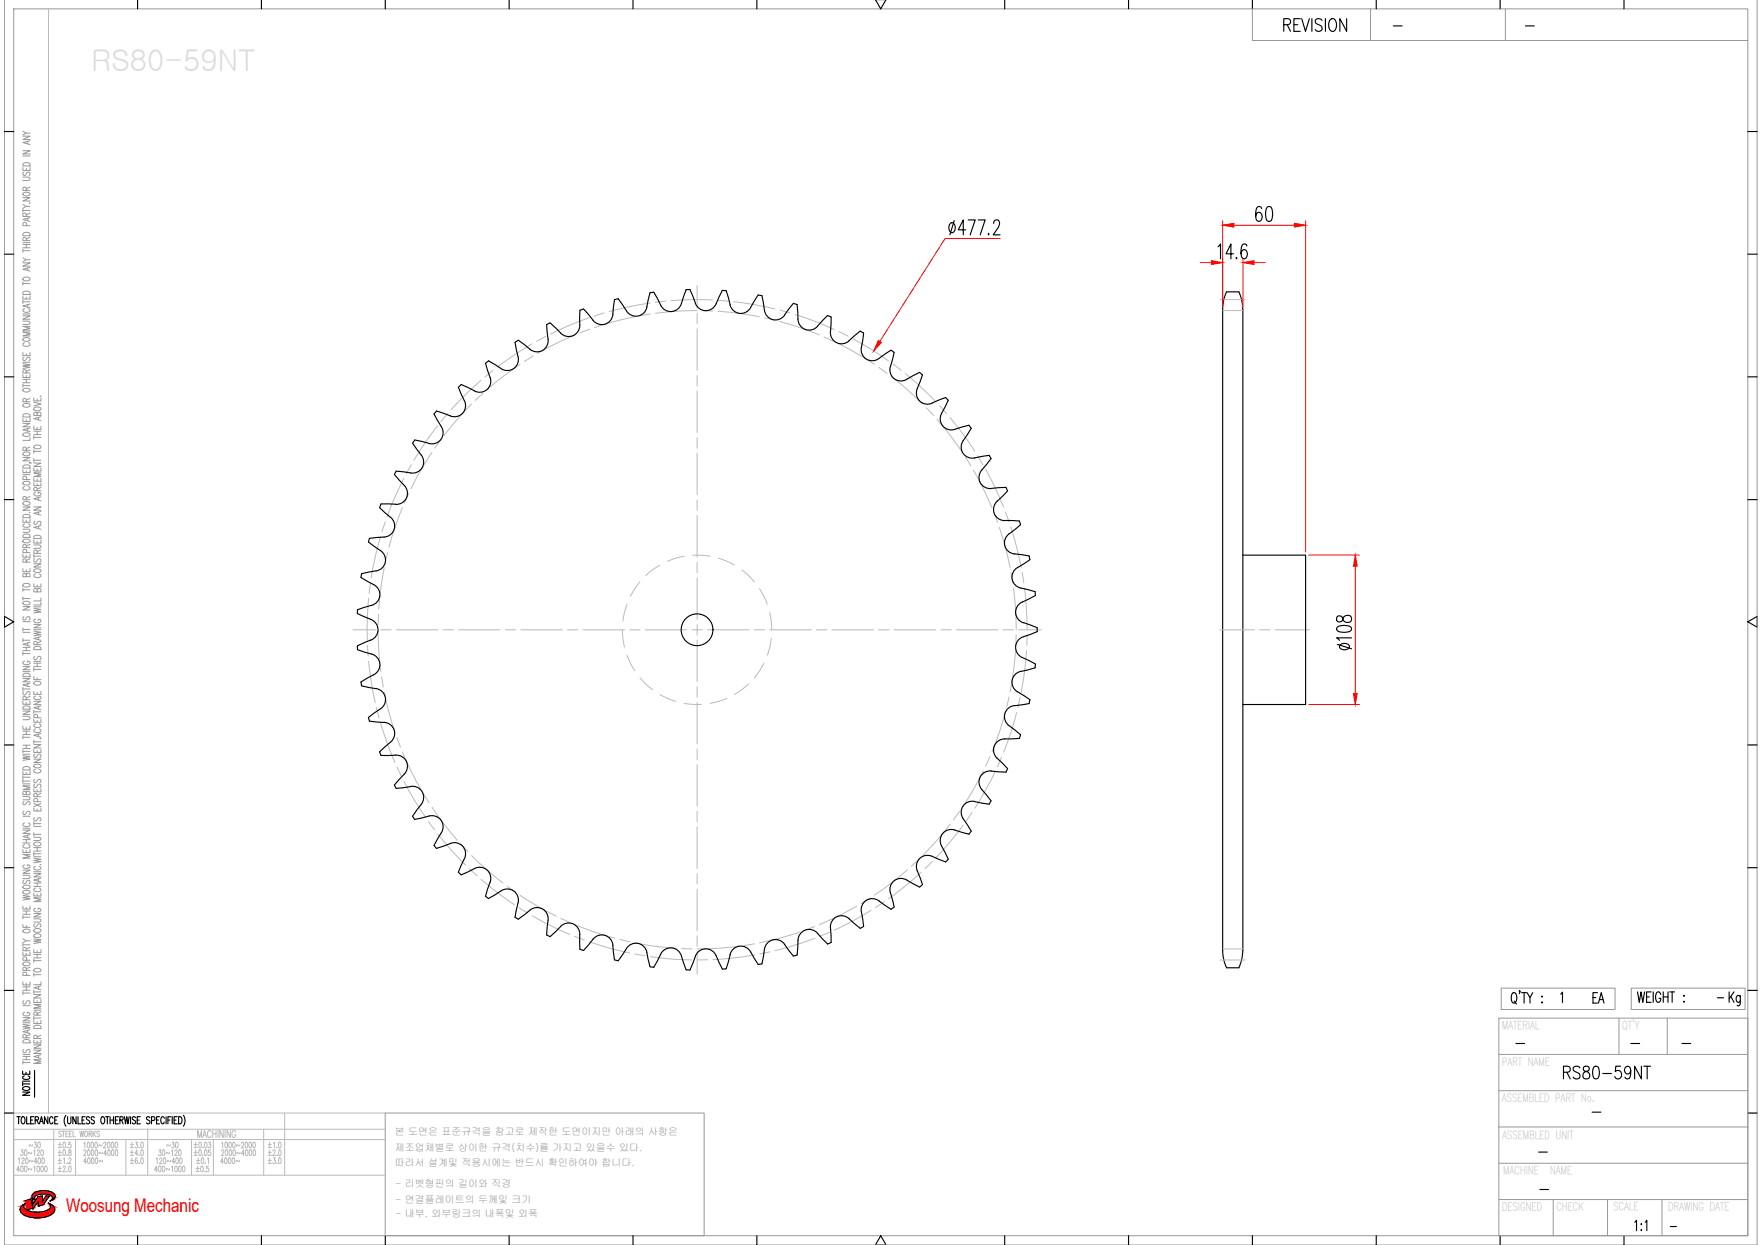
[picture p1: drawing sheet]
<svg xmlns="http://www.w3.org/2000/svg" width="297mm" height="210mm" viewBox="0 0 297 210" stroke-linecap="round" stroke-linejoin="round" font-family="sans-serif">
<defs><g id="words">
<text font-size="5.3" x="290.7" y="170.7">Kg</text>
<text font-size="4.9" x="267.8" y="170.4">EA</text>
<text font-size="3.2" fill="#f00" x="11.1" y="204.3">Woosung Mechanic</text>
<g font-size="2.6">
<text x="234.2" y="5.6">-</text>
<text x="256.5" y="5.6">-</text>
<text x="288.9" y="169.3">-</text>
<text x="254.7" y="177.1">-</text>
<text x="274.1" y="177.1">-</text>
<text x="282.9" y="177.1">-</text>
<text x="267.8" y="188.7">-</text>
<text x="258.6" y="195.4">-</text>
<text x="258.9" y="201.8">-</text>
<text x="280.8" y="208.1">-</text>
</g>
<g font-size="1.7" fill="#989898">
<text x="66.6" y="191.4">본 도면은 표준규격을 참고로 제작한 도면이지만 아래의 사항은</text>
<text x="66.6" y="194.1">제조업체별로 상이한 규격(치수)를 가지고 있을수 있다.</text>
<text x="66.6" y="196.6">따라서 설계및 적용시에는 반드시 확인하여야 합니다.</text>
<text x="66.7" y="200.2">- 리벳형핀의 길이와 직경</text>
<text x="66.7" y="202.8">- 연결플레이트의 두께및 크기</text>
<text x="66.7" y="205.2">- 내부, 외부링크의 내폭및 외폭</text>
</g>
</g></defs>
<!-- layer: 0 -->
<g fill="none" stroke="#989898" stroke-width=".17">
<path d="M.7 -.1v210h295.7v-210M2.3 1.5h292.5v206.8h-292.5zM211.3 1.5v5.3h83.5M231.2 1.5v5.3M253.9 1.5v5.3M3.9 33.3h1.2l-1.2 .6h1.2M3.9 29.9h.8l.4 .2-.2 .3h-1M3.9 28.2v.5h1.2v-.5M3.9 25.4h1.2l-1.2 .6h1.2M3.9 23h1.2l-1.2 .5h1.2M3.9 35.2v.6M3.9 35.5h1.2"/>
<path d="M3.9 34.5l.5 .3M3.9 26.3h1.2M3.9 22.1l.5 .4M3.9 39.3a.82 .82 0 0 1 1.2 .1v.3h-1.2zM3.9 32.5a.91 .91 0 0 1 1.2 .1 .64 .64 0 0 1-.6 .4 .64 .64 0 0 1-.6-.4zM3.9 27.6a.84 .84 0 0 1 1.2 .1v.3h-1.2zM4 29l-.1 .4 .1 .2 .3-.1a.52 .52 0 0 1 .7-.4l.1 .3-.2 .2M4.4 36.5v-.5h-.4l-.1 .5h1.2M4.4 32.1l-.1-.5h-.4v.5h1.2M4.4 28.4v.3M4.5 38.1l-.1-.5-.1-.1-.4 .1v.5h1.2M4.7 23.8v.4"/>
<path d="M4.7 36.8v.4M5 34.2v.1zM5.1 36.7l-1.2 .3 1.2 .3M5.1 34.8h-.7l-.5 .3M5.1 23.7l-1.2 .3 1.2 .4M5.1 22.5h-.7l-.5 .3M5.1 35.9l-.7 .3M5.1 31.6l-.7 .2M3.9 59.4v.6h1.2v-.6M3.9 54.1h.8l.4 .3-.2 .3h-1M3.9 53.2h1.2l-1.2 .6h1.2M3.9 49.9v.5h1.2v-.5"/>
<path d="M3.9 44.3h1.2l-1.2 .6h1.2M3.9 42v.5M3.9 47.5v.6M3.9 50.6v.6M3.9 52.9h1.2M3.9 50.9h1.2M3.9 47.8h1.2M3.9 43.5l.5 .3M3.9 42.3h1.2M3.9 41.8h1.2M3.9 41.2h1.2M3.9 40.9h1.2"/>
<path d="M3.9 57.1a.91 .91 0 0 1 1.2 0 .69 .69 0 0 1-1.2 .3zM3.9 49.2a.82 .82 0 0 1 1.2 .2v.2h-1.2zM3.9 46.9a.71 .71 0 0 1 1.2 .2 .7 .7 0 0 1-1.2-.1zM4.2 57.8a.32 .32 0 0 0-.3 .4 .32 .32 0 0 0 .4 .2h.3a.32 .32 0 0 0 .5-.2 .32 .32 0 0 0-.3-.4M4.2 52a.32 .32 0 0 0-.3 .5 .32 .32 0 0 0 .4 .2h.3a.32 .32 0 0 0 .5-.2 .32 .32 0 0 0-.3-.5M4.4 40.6v-.5h-.4l-.1 .5h1.2M4.4 41.2v.6M4.4 50.1v.3M4.4 59.6v.4M4.7 45.2v.4M4.7 51.4v.4M5.1 56h-1.2l1.2 .3-1.2 .3h1.2"/>
<path d="M5.1 55h-1.2l1.2 .3-1.2 .4h1.2M5.1 51.3l-1.2 .3 1.2 .3M5.1 45.1l-1.2 .3 1.2 .3M5.1 43.8h-.7l-.5 .3M5.1 40l-.7 .3M3.9 79.2v.5h1.2v-.5M3.9 77.1h1.2l-1.2 .6h1.2M3.9 73.2a.72 .72 0 0 1 1.2 .2 .87 .87 0 0 1-1.2 0zM3.9 71.4h1.2l-1.2 .6h1.2M3.9 70.5v.6h1.2v-.6M3.9 63.1v.5h1.2v-.5M3.9 61.3l1.2 .2-1.2 .2 1.2 .2-1.2 .2"/>
<path d="M3.9 64.7v.6M3.9 65h1.2M3.9 64.5h1.2M3.9 64h1.2M3.9 61.1h1.2M3.9 78.5a.84 .84 0 0 1 1.2 .1v.3h-1.2zM3.9 76.4a.71 .71 0 0 1 1.2 .2 .7 .7 0 0 1-1.2-.2zM3.9 69.9a.79 .79 0 0 1 1.2 .1v.3h-1.2zM3.9 68.2a.91 .91 0 0 1 1.2 .1 .69 .69 0 0 1-1.2 .2zM3.9 65.6a.74 .74 0 0 1 1.2 .2 .7 .7 0 0 1-1.2-.1zM4 60.2a.29 .29 0 0 0-.1 .5 .29 .29 0 0 0 .5-.1l.1-.2a.31 .31 0 0 1 .5-.1 .31 .31 0 0 1-.1 .5M4.4 75.9v-.5h-.5v.5h1.2"/>
<path d="M4.4 67.7v-.4l-.4-.1-.1 .5h1.2M4.4 62.9v-.5h-.5v.5h1.2M4.4 63.3v.3M4.4 64v.5M4.4 70.8v.3M4.4 79.4v.3M4.7 72.3v.4M5 78l.3 .1M5.1 73.8v.4h-1.2M5.1 72.2l-1.2 .3 1.2 .3M5.1 75.4l-.7 .2M5.1 67.2l-.7 .3"/>
<path d="M5.1 62.3l-.7 .3M5.7 78.9v.5h1.2v-.5M5.7 78.1h1.2l-1.2 .5h1.2M5.7 71.9v.5h1.2v-.5M5.7 67.8l1.2 .3-1.2 .3M5.7 67.1v.5h1.2v-.5M5.7 73.5v.5M5.7 75.8v.6M5.7 77.3v.6M5.7 77.6h1.2M5.7 76.1h1.2M5.7 73.7h1.2"/>
<path d="M5.7 73.3h1.2M5.7 72.7h1.2M5.8 75.2a.71 .71 0 0 1 1.1 .2 .73 .73 0 0 1-1.2-.1zM5.8 68.8a.91 .91 0 0 1 1.1 0 .69 .69 0 0 1-1.1 .3zM6.3 69.7l.2-.2h.3l.1 .2v.4h-1.2l.1-.6 .4 .1 .1 .5M6.3 67.3v.3M6.3 72.1v.3M6.3 72.7v.6M6.3 79.1v.3M6.5 70.4v.4M6.8 66.8h.1zM6.9 79.7h-1.2l1.2 .3-1.2 .4h1.2"/>
<path d="M6.9 70.3l-1.2 .3 1.2 .3M3.9 95.9v.5h1.2v-.5M3.9 93.4v.5h1.2v-.5M3.9 89.2h1l.2 .2-.2 .3-1 .1M3.9 87.5v.5h1.2v-.5M3.9 85.5h1.2l-1.2 .5h1.2M3.9 99.2v.5M3.9 99.4h1.2M3.9 80h1.2M3.9 98.5a.91 .91 0 0 1 1.2 .1 .64 .64 0 0 1-.6 .4 .64 .64 0 0 1-.6-.4zM3.9 91.1a.71 .71 0 0 1 1.2 .2 .73 .73 0 0 1-1.2-.2zM3.9 90.2a.79 .79 0 0 1 1.2 .1v.3h-1.2z"/>
<path d="M3.9 86.9a.82 .82 0 0 1 1.2 .1v.3h-1.2zM3.9 84.7a.91 .91 0 0 1 1.2 .1 .64 .64 0 0 1-.6 .4 .64 .64 0 0 1-.6-.4zM3.9 81.3a.91 .91 0 0 1 1.2 .1 .64 .64 0 0 1-.6 .4 .64 .64 0 0 1-.6-.4zM4.2 88.3a.32 .32 0 0 0-.3 .4 .32 .32 0 0 0 .4 .2h.3a.32 .32 0 0 0 .5-.2 .32 .32 0 0 0-.3-.4M4.2 82a.32 .32 0 0 0-.3 .4 .32 .32 0 0 0 .4 .2h.3a.32 .32 0 0 0 .5-.2 .32 .32 0 0 0-.3-.4M4.4 96.9l.3-.2h.3l.1 .2v.3h-1.2l.1-.5h.4v.5M4.4 94.8v-.5l-.4-.1-.1 .6h1.2M4.4 92.3l-.1-.5-.4 .1v.4h1.2M4.4 84.3v-.5l-.4-.1-.1 .6h1.2M4.4 87.7v.3M4.4 93.6v.3M4.4 96.1v.3"/>
<path d="M4.5 93.2l-.1-.5h-.5v.5h1.2M4.5 80.8l-.1-.4-.1-.1-.4 .1v.4h1.2M5 86.4h.1M5.1 94.2l-.7 .3M5.1 91.8l-.7 .2M5.1 83.7l-.7 .3M5.7 98.4v.5h1.2v-.5M5.7 95.1h1.2l-1.2 .5h1.2M5.7 91.9h.9l.3 .2-.2 .3h-1M5.7 91v.6h1.2v-.6M5.7 85.5h1.2l-1.2 .5h1.2M5.7 81.4v.5h1.2v-.5"/>
<path d="M5.7 80.6v.5h1.2v-.5M5.7 93.5v.6M5.7 93.8h1.2M5.8 96a.91 .91 0 0 1 1.1 .1 .64 .64 0 0 1-.6 .4 .64 .64 0 0 1-.6-.4zM5.8 90.4a.79 .79 0 0 1 1.1 .1v.3h-1.2zM5.9 94.2a.29 .29 0 0 0-.2 .5 .29 .29 0 0 0 .5-.1l.1-.2a.31 .31 0 0 1 .5-.1 .31 .31 0 0 1-.1 .5M5.9 87.9l-.2 .2 .2 .3 .3-.1 .1-.3a.3 .3 0 0 1 .5-.1 .3 .3 0 0 1-.1 .5M6 96.8a.32 .32 0 0 0-.3 .4 .32 .32 0 0 0 .5 .2h.2a.32 .32 0 0 0 .5-.2 .32 .32 0 0 0-.3-.4M6 83a.32 .32 0 0 0-.3 .4 .32 .32 0 0 0 .5 .2h.2a.34 .34 0 0 0 .5-.3 .34 .34 0 0 0-.5-.3v.2M6.3 99.4l.2-.2 .3 .1 .1 .1v.4h-1.2l.1-.5h.4l.1 .5M6.3 93.3l-.1-.5h-.4l-.1 .5h1.2M6.3 82.7l-.1-.5h-.4l-.1 .5h1.2"/>
<path d="M6.3 80.8v.3M6.3 81.6v.3M6.3 91.2v.4M6.3 98.6v.3M6.5 83.9v.4M6.5 86.4v.4M6.5 88.7v.4M6.9 88.6l-1.2 .3 1.2 .3M6.9 86.2l-1.2 .3 1.2 .4M6.9 83.8l-1.2 .3 1.2 .3M6.9 92.7l-.6 .3M6.9 82.2l-.6 .3"/>
<path d="M3.9 119.9h1.2l-1.2 .6h1.2M3.9 118.2v.5h1.2v-.5M3.9 114.4h1.2l-1.2 .5h1.2M3.9 112.3h1.2l-1.2 .6h1.2M3.9 102.3h1.2l-1.2 .5h1.2M3.9 100.6v.6M3.9 105.8v.6M3.9 107.6v.6M3.9 109.9v.6M3.9 115.9v.5M3.9 116.2h1.2M3.9 113.2h1.2"/>
<path d="M3.9 110.2h1.2M3.9 109.7h1.2M3.9 109.1h1.2M3.9 107.9h1.2M3.9 106.6h1.2M3.9 106.1h1.2M3.9 104.8h1.2M3.9 100.9h1.2M3.9 119.2a.84 .84 0 0 1 1.2 .1v.3h-1.2zM3.9 113.7a.82 .82 0 0 1 1.2 .1v.3h-1.2zM3.9 101.5a.91 .91 0 0 1 1.2 .1 .69 .69 0 0 1-1.2 .2zM4 116.6a.29 .29 0 0 0-.1 .5 .29 .29 0 0 0 .5-.1l.1-.2a.31 .31 0 0 1 .5-.1 .31 .31 0 0 1-.1 .5"/>
<path d="M4 104a.29 .29 0 0 0-.1 .4 .29 .29 0 0 0 .5 0l.1-.3a.31 .31 0 0 1 .5-.1 .31 .31 0 0 1-.1 .5M4.2 111.5a.32 .32 0 0 0-.3 .4 .32 .32 0 0 0 .4 .2h.3a.34 .34 0 0 0 .5-.3 .34 .34 0 0 0-.5-.3v.2M4.4 118v-.5l-.4-.1-.1 .6h1.2M4.4 109.1v.6M4.4 118.4v.3M4.7 108.4v.4M4.7 115.3v.4M5.1 115.2l-1.2 .3 1.2 .3M5.1 108.3l-1.2 .3 1.2 .3M5.1 117.4l-.7 .3M5.7 118.2h1.2l-1.2 .6h1.2M5.7 116.6v.5h1.2v-.5"/>
<path d="M5.7 114.1v.5h1.2M5.7 106.4l1.2 .2-1.2 .2 1.2 .2-1.2 .2M5.7 105.3h1.2l-1.2 .5h1.2M5.7 102.5l1.2 .3-1.2 .1 1.2 .3-1.2 .1M5.7 112.6v.5M5.7 119.7v.6M5.7 112.9h1.2M5.7 112.4h1.2M5.7 111.8h1.2M5.7 111.5h1.2M5.7 106.2h1.2M5.7 102.3h1.2"/>
<path d="M5.8 115a.71 .71 0 0 1 1.1 .3 .7 .7 0 0 1-1.2-.2zM5.8 109.1a.84 .84 0 0 1 1.1 .2v.2h-1.2zM5.9 110.7a.29 .29 0 0 0-.2 .4 .29 .29 0 0 0 .5 0l.1-.3a.31 .31 0 0 1 .5-.1 .31 .31 0 0 1-.1 .5M6 117.4a.32 .32 0 0 0-.3 .4 .32 .32 0 0 0 .5 .2h.2a.32 .32 0 0 0 .5-.2 .32 .32 0 0 0-.3-.4M6 104.4a.32 .32 0 0 0-.3 .4 .32 .32 0 0 0 .5 .2h.2a.33 .33 0 0 0 .5-.3 .33 .33 0 0 0-.5-.3v.2M6.3 108.7l-.1-.5h-.4l-.1 .5h1.2M6.3 111.8v.6M6.3 114.3v.3M6.3 116.7v.4M6.5 107.5v.4M6.5 119.1v.4M6.9 119l-1.2 .3 1.2 .3"/>
<path d="M6.9 107.3l-1.2 .3 1.2 .4M6.9 101.5v.5h-1.2M6.9 100.8v.5h-1.2M6.9 108.1l-.6 .3M3.9 139.9h1.2l-1.2 .6h1.2M3.9 134.3h.8l.4 .2-.2 .3h-1M3.9 130v.6h1.2v-.6M3.9 127.4l1.2 .2-1.2 .2 1.2 .2-1.2 .2M3.9 122.4v.6h1.2v-.6M3.9 120.8h.8l.4 .2-.2 .3h-1M3.9 124v.6M3.9 126.4v.6"/>
<path d="M3.9 130.8v.5M3.9 131.4v.6M3.9 139.6h1.2M3.9 137.6h1.2M3.9 132.2h1.2M3.9 131.7h1.2M3.9 131h1.2M3.9 127.2h1.2M3.9 126.7h1.2M3.9 126.2h1.2M3.9 125.6h1.2M3.9 124.3h1.2"/>
<path d="M3.9 123.8h1.2M3.9 123.3h1.2M3.9 129.4a.82 .82 0 0 1 1.2 .1v.3h-1.2zM4 136.8a.29 .29 0 0 0-.1 .4 .29 .29 0 0 0 .5 0l.1-.3a.31 .31 0 0 1 .5-.1 .31 .31 0 0 1-.1 .5M4 135.1l-.1 .2 .1 .4 .3-.1 .2-.3a.3 .3 0 0 1 .5-.1 .3 .3 0 0 1-.1 .5M4.2 138.7a.32 .32 0 0 0-.3 .4 .32 .32 0 0 0 .4 .3h.3a.32 .32 0 0 0 .5-.3 .32 .32 0 0 0-.3-.4M4.4 133.6l.3-.2h.3l.1 .2v.4h-1.2l.1-.6 .4 .1v.5M4.4 122.6v.4M4.4 123.3v.5M4.4 125.6v.6M4.4 130.2v.4M5.1 132.5h-1.2l1.2 .3-1.2 .3h1.2"/>
<path d="M5.7 136.2v.5h1.2v-.5M5.7 133v.5h1.2v-.5M5.7 128h1.2l-1.2 .6h1.2M5.7 126.3v.6h1.2v-.6M5.7 125.5h1.2l-1.2 .6h1.2M5.7 121.3v.5h1.2v-.5M5.7 124.8v.5M5.7 138.6v.5M5.7 139.3h1.2M5.7 138.9h1.2M5.7 135.5l1.2 .5M5.7 125.1h1.2"/>
<path d="M5.7 120h1.2M5.8 129a.91 .91 0 0 1 1.1 .1 .69 .69 0 0 1-1.1 .2zM5.9 137.9a.29 .29 0 0 0-.2 .4 .29 .29 0 0 0 .5 0l.1-.3a.31 .31 0 0 1 .5-.1 .31 .31 0 0 1-.1 .5M5.9 132.2l-.2 .4a.26 .26 0 0 0 .2 .2 .26 .26 0 0 0 .3-.2l.1-.2a.31 .31 0 0 1 .5-.1 .31 .31 0 0 1-.1 .5M5.9 131.4a.29 .29 0 0 0-.2 .5 .29 .29 0 0 0 .5-.1l.1-.2a.31 .31 0 0 1 .5-.1 .31 .31 0 0 1-.1 .5M5.9 127.1a.29 .29 0 0 0-.2 .5 .29 .29 0 0 0 .5-.1l.1-.2a.31 .31 0 0 1 .5-.1 .31 .31 0 0 1-.1 .5M6 129.7a.32 .32 0 0 0-.3 .4 .32 .32 0 0 0 .5 .2h.2a.32 .32 0 0 0 .5-.2 .32 .32 0 0 0-.3-.4M6 122.9a.32 .32 0 0 0-.3 .4 .32 .32 0 0 0 .5 .2h.2a.32 .32 0 0 0 .5-.2 .32 .32 0 0 0-.3-.4M6 122a.32 .32 0 0 0-.3 .5 .32 .32 0 0 0 .5 .2h.2a.32 .32 0 0 0 .5-.2 .32 .32 0 0 0-.3-.5M6.3 134.3l-.1-.4-.4-.1-.1 .5h1.2M6.3 121.4v.4M6.3 126.5v.4"/>
<path d="M6.3 133.2v.3M6.3 136.4v.3M6.3 135.2v-.5l-.2-.1-.3 .1-.1 .5h1.2M6.3 121v-.5h-.5l-.1 .5h1.2M6.5 123.8v.4M6.8 124.5h.1zM6.9 123.6l-1.2 .4 1.2 .3M6.9 135.5l-1.2 .5M6.9 133.8l-.6 .2M3.9 155.8v.6h1.2M3.9 152.8v.5h1.2v-.5M3.9 151l1.2 .1-1.2 .2 1.2 .2-1.2 .2"/>
<path d="M3.9 149.5a.72 .72 0 0 1 1.2 .1 .87 .87 0 0 1-1.2 0zM3.9 147.6h.8l.4 .2-.2 .3h-1M3.9 146.7h1.2l-1.2 .5h1.2M3.9 143.2v.5h1.2v-.5M3.9 154.4v.5M3.9 159v.6M3.9 159.3h1.2M3.9 158.3l.5 .3M3.9 154.6h1.2M3.9 154.1h1.2M3.9 153.6h1.2M3.9 142.1h1.2"/>
<path d="M3.9 141.6h1.2M3.9 156.8a.91 .91 0 0 1 1.2 .1 .64 .64 0 0 1-.6 .4 .64 .64 0 0 1-.6-.4zM3.9 150.3a.91 .91 0 0 1 1.2 0 .64 .64 0 0 1-.6 .5 .64 .64 0 0 1-.6-.5zM4 148.4a.29 .29 0 0 0-.1 .5 .29 .29 0 0 0 .5-.1l.1-.2a.31 .31 0 0 1 .5-.1 .31 .31 0 0 1-.1 .5M4.2 145.8a.32 .32 0 0 0-.3 .4 .32 .32 0 0 0 .4 .2h.3a.33 .33 0 0 0 .5-.3 .33 .33 0 0 0-.5-.3v.2M4.2 142.4a.32 .32 0 0 0-.3 .4 .32 .32 0 0 0 .4 .2h.3a.32 .32 0 0 0 .5-.2 .32 .32 0 0 0-.3-.4M4.4 141.6v.5M4.4 143.4v.3M4.4 152.9v.4M4.4 153.6v.5M4.4 156v.4M4.7 140.8v.4"/>
<path d="M5.1 158.6h-.7l-.5 .3M5.1 144.1h-1.2l1.2 .3-1.2 .3h1.2M5.1 140.7l-1.2 .3 1.2 .4M5.1 159.7l-.7 .3M5.7 158.3l1.2 .2-1.2 .2 1.2 .2-1.2 .2M5.7 154.9h.9l.3 .2-.2 .3-1 .1M5.7 154h1.2l-1.2 .6h1.2M5.7 150.5v.6h1.2v-.6M5.7 147.3h1.2l-1.2 .5h1.2M5.7 144.7l1.2 .2-1.2 .2 1.2 .2-1.2 .2M5.7 141.2h.9l.3 .2-.2 .3h-1M5.7 140.4v.5"/>
<path d="M5.7 143.7v.5M5.7 149.5h1.2M5.7 148.9h1.2M5.7 147h1.2M5.7 144.4h1.2M5.7 143.9h1.2M5.7 143.5h1.2M5.7 142.9h1.2M5.7 140.7h1.2M5.8 157.6a.71 .71 0 0 1 1.1 .2 .7 .7 0 0 1-1.2-.1zM5.8 156.7a.71 .71 0 0 1 1.1 .2 .7 .7 0 0 1-1.2-.1zM5.8 142.1a.71 .71 0 0 1 1.1 .3 .7 .7 0 0 1-1.2-.2z"/>
<path d="M5.9 155.8l-.2 .1 .2 .4 .3-.1 .1-.3a.3 .3 0 0 1 .5-.1 .3 .3 0 0 1-.1 .5M6 153.1a.32 .32 0 0 0-.3 .4 .32 .32 0 0 0 .5 .2h.2a.34 .34 0 0 0 .5-.3 .34 .34 0 0 0-.5-.3v.2M6 149.7a.32 .32 0 0 0-.3 .4 .32 .32 0 0 0 .5 .2h.2a.32 .32 0 0 0 .5-.2 .32 .32 0 0 0-.3-.4M6 146.1a.32 .32 0 0 0-.3 .4 .32 .32 0 0 0 .5 .2h.2a.32 .32 0 0 0 .5-.2 .32 .32 0 0 0-.3-.4M6.3 142.9v.6M6.3 148.9v.6M6.3 150.7v.4M6.5 148.2v.4M6.8 145.8h.1zM6.9 151.4h-1.2l1.2 .3-1.2 .3h1.2M6.9 148.1l-1.2 .3 1.2 .3M3.9 172.7l1.2 .2-1.2 .2 1.2 .2-1.2 .2"/>
<path d="M3.9 171.6h1.2l-1.2 .5h1.2M3.9 165.5v.6h1.2v-.6M3.9 160.5v.6h1.2v-.6M3.9 179.1h1.2M3.9 167.1v.6M3.9 178.9v.5M3.9 178.7h1.2M3.9 178.1h1.2M3.9 177.8h1.2M3.9 172.4h1.2M3.9 169.6h1.2M3.9 167.4h1.2"/>
<path d="M3.9 167h1.2M3.9 166.4h1.2M3.9 175.4a.82 .82 0 0 1 1.2 .1v.3h-1.2zM3.9 162.3a.71 .71 0 0 1 1.2 .3 .7 .7 0 0 1-1.2-.2zM4 176.9l-.1 .2 .1 .4 .3-.1 .2-.3a.3 .3 0 0 1 .5-.1 .3 .3 0 0 1-.1 .5M4 168.7a.29 .29 0 0 0-.1 .5 .29 .29 0 0 0 .5-.1l.1-.2a.31 .31 0 0 1 .5-.1 .31 .31 0 0 1-.1 .5M4.2 170.7a.32 .32 0 0 0-.3 .4 .32 .32 0 0 0 .4 .2h.3a.33 .33 0 0 0 .5-.3 .33 .33 0 0 0-.5-.3v.2M4.4 175v-.5l-.4-.1-.1 .6h1.2M4.4 163.6v-.5h-.4l-.1 .5h1.2M4.4 160.3v-.5h-.4l-.1 .5h1.2M4.4 160.7v.4M4.4 165.7v.4"/>
<path d="M4.4 166.4v.6M4.4 178.1v.6M4.5 164.5l-.1-.5h-.5v.5h1.2M4.5 161.9l-.1-.5-.1-.1-.4 .1v.5h1.2M4.7 173.7v.4M5.1 173.6l-1.2 .3 1.2 .4M5.1 174.4l-.7 .3M5.1 163.1l-.7 .2M5.7 177.1h1.2l-1.2 .5h1.2M5.7 176.2h1.2l-1.2 .5h1.2M5.7 175.3v.5h1.2v-.5M5.7 172v.6h1.2v-.6"/>
<path d="M5.7 168.5v.5h1.2v-.5M5.7 167.7h1.2l-1.2 .6h1.2M5.7 160.1v.5h1.2v-.5M5.7 171.6h1.2M5.7 161.7v.6M5.7 164.1v.5M5.7 166.9v.6M5.7 171.4v.5M5.7 170.3h1.2M5.7 167.2h1.2M5.7 164.3h1.2M5.7 162h1.2"/>
<path d="M5.7 161.5h1.2M5.7 160.9h1.2M5.8 173a.82 .82 0 0 1 1.1 .1v.3h-1.2zM5.8 163.4a.71 .71 0 0 1 1.1 .3 .87 .87 0 0 1-1.2 0zM6.3 175.1l-.1-.5h-.4l-.1 .5h1.2M6.3 171.1l-.1-.4-.4-.1-.1 .5h1.2M6.3 160.3v.3M6.3 160.9v.6M6.3 168.7v.3M6.3 172.2v.4M6.3 175.5v.3M6.5 166.3v.4"/>
<path d="M6.5 177.9v.4M6.9 178.7h-1.2l1.2 .3-1.2 .3h1.2M6.9 177.8l-1.2 .3 1.2 .3M6.9 169.3h-1.2l1.2 .4-1.2 .3h1.2M6.9 166.2l-1.2 .3 1.2 .4M6.9 165.5v.5h-1.2M6.9 174.5l-.6 .3M6.9 170.6l-.6 .3M252.8 177.8h42M252.8 171.7h42v36.6h-42zM253.2 166.6h19.2v3.6h-19.2zM273.1 171.7v6.1"/>
<path d="M275.2 166.6h19.2v3.6h-19.2zM281.2 171.7v6.1M65 187.7h53.8v20.6h-53.8zM252.8 196.1h42M252.8 183.9h42M252.8 190h42M252.8 202.2h42M262 202.2v6.1M271.2 202.2v6.1M280.3 202.2v6.1"/>
</g>
<g fill="none" stroke="#000" stroke-width=".19">
<path d="M23.2 -.1v1.6M44.1 -.1v1.6M65 -.1v1.6M85.9 -.1v1.6M106.8 -.1v1.6M127.7 -.1v1.6M147.7 -.1l.9 1.6 .9-1.6M169.5 -.1v1.6M190.4 -.1v1.6M211.3 -.1v1.6M232.1 -.1v1.6M253 -.1v1.6"/>
<path d="M273.9 -.1v1.6M216.5 4.2h.8a.52 .52 0 0 0 .4-.5 .52 .52 0 0 0-.4-.6h-.8v2.2M217.1 4.2l.6 1.1M218.3 4.2h.6M219.3 3.1h-1v2.2h1M219.6 3.1l.6 2.2 .7-2.2M221.3 3.1v2.2M223 3.4a.58 .58 0 0 0-.7-.3 .58 .58 0 0 0-.4 .8l.8 .4a.53 .53 0 0 1 .3 .5 .53 .53 0 0 1-.4 .5h-.3l-.4-.3M223.6 3.1v2.2M224.5 3.3l.1-.2a.93 .93 0 0 1 .8 1.4l-.1 .3a.57 .57 0 0 1-.5 .5 .57 .57 0 0 1-.6-.5 1.47 1.47 0 0 1 .3-1.5zM227.1 3.1v2.2l-1.1-2.2v2.2M.7 22.2h1.6"/>
<path d="M294.8 22.2h1.6M.7 42.9h1.6M86.9 57.7l.4 2a1.94 1.94 0 0 1-.6 2.4 1.94 1.94 0 0 1-2.6-.2l-1.7-1.1-.5 .4 .8 2.4M87.4 57.4l-.5 .3M92.2 54.7l.2 2a1.95 1.95 0 0 1-.9 2.4 1.95 1.95 0 0 1-2.5-.6l-1.6-1.1M97.8 52.3l.6-.2 1.6 1.9M97.8 52.3v2a1.94 1.94 0 0 1-1.1 2.3 1.94 1.94 0 0 1-2.5-.8l-1.4-1.4-.6 .3M103.4 53a1.87 1.87 0 0 1-1.3 1.7 1.87 1.87 0 0 1-2.1-.7M109.1 51.8a1.92 1.92 0 0 1-1.8 1.5 1.92 1.92 0 0 1-1.9-1.3l-1.1-1.6-.6 .1-.3 2.5M114.9 51.2a1.91 1.91 0 0 1-1.9 1.3 1.91 1.91 0 0 1-1.8-1.5l-.9-1.7-.7 .1-.5 2.4M115.7 48.8h.7l.9 2.3M115.7 48.8l-.8 2.4"/>
<path d="M117.3 51.1a1.87 1.87 0 0 0 1.7 1.3 1.87 1.87 0 0 0 1.8-1.2M122.5 49h-.7l-1 2.2M122.5 49l.7 2.4M127.9 49.7l-1.1 1.7a1.92 1.92 0 0 1-1.8 1.4 1.92 1.92 0 0 1-1.9-1.4M127.9 49.7l.6 .2 .4 1.9a1.92 1.92 0 0 0 1.2 2 1.92 1.92 0 0 0 2.3-.7M132.3 53.1l1.5-1.9 .6 .1 .2 2a1.95 1.95 0 0 0 1.2 2.2 1.95 1.95 0 0 0 2.4-.9l1.4-1.4 .6 .2M140.2 53.4l-.1 2a1.92 1.92 0 0 0 .8 2.2 1.92 1.92 0 0 0 2.3-.1M145.3 58.6a1.91 1.91 0 0 0 1.1 2.1 1.91 1.91 0 0 0 2.2-.6l1.7-1.1 .5 .4M145.7 56.1l-.6-.3-1.9 1.6M145.7 56.1l-.4 2.5M150.8 59.4l-.5 1.9a1.91 1.91 0 0 0 .3 2.4 1.91 1.91 0 0 0 2.3 .3M209 49.2l.5 1.4 .1 1.6v108l-.1 1.5-.5 1.5"/>
<path d="M209 49.2h-2.1l-.5 1.4-.2 1.6v108l.2 1.5 .5 1.5h2.1M294.8 42.9h1.6M.7 63.5h1.6M71.1 76.7a1.91 1.91 0 0 1 0 2.4 1.91 1.91 0 0 1-2.3 .6l-2-.3-.1 .2-.2 .4 1.4 1.5a1.93 1.93 0 0 1 .8 2.2 1.93 1.93 0 0 1-2 1.3M73.6 69.3l-.4 .5 1 1.7a1.95 1.95 0 0 1 .2 2.6 1.95 1.95 0 0 1-2.5 .5l-2-.4-.3 .5 1.5 2M77.3 65.3l1 2.3M77.8 64.8l-.5 .5M78.3 67.6a1.91 1.91 0 0 1-.5 2.2 1.91 1.91 0 0 1-2.3 .1l-1.9-.6M82.7 63.6a1.9 1.9 0 0 1-.8 2.2 1.9 1.9 0 0 1-2.3-.1l-1.8-.9M152.9 64l2.2-1.2 .5 .4-.7 1.9a1.93 1.93 0 0 0 .1 2.3 1.93 1.93 0 0 0 2.2 .6M158.8 69.7a1.87 1.87 0 0 0 .2 2.1 1.87 1.87 0 0 0 2.1 .6M159.9 67.5l-1.1 2.2"/>
<path d="M160 67.5l-.5-.5-2.3 1M163.8 72.2l-.4-.5-2.3 .7M163.8 72.2l-1 1.7a1.95 1.95 0 0 0-.4 2.5 1.95 1.95 0 0 0 2.5 .7l1.9-.3M166.8 76.8l.4 .5-1.3 1.6a1.95 1.95 0 0 0-.6 2.5 1.95 1.95 0 0 0 2.4 .9l2-.1 .3 .6-1.4 1.4a1.94 1.94 0 0 0-.9 2.4 1.94 1.94 0 0 0 2.3 1.2l1.9 .1 .2 .6-1.5 1.2a1.92 1.92 0 0 0-1.2 2.1 1.92 1.92 0 0 0 1.7 1.6M294.8 63.5h1.6M.7 84.2h1.6M62.3 90.8l-.2 .6 1.7 1.1a1.93 1.93 0 0 1 1.2 2 1.93 1.93 0 0 1-1.6 1.8M63.4 96.2l-2.4 .5-.1 .7 1.7 1a1.92 1.92 0 0 1 1.5 1.8 1.92 1.92 0 0 1-1.4 1.9M65.9 87.2a1.92 1.92 0 0 1 .5 2.3 1.92 1.92 0 0 1-2.1 1.1l-2 .2M66.7 85h-2.4l-.1 .2-.2 .4 1.9 1.6M171.1 93.4l2.5 .3 .1 .7-1.6 1a1.95 1.95 0 0 0-1.4 2.2 1.95 1.95 0 0 0 2 1.6l1.9 .6v.4l.1 .2-1.8 .9a1.91 1.91 0 0 0-1.6 1.7 1.91 1.91 0 0 0 1.3 2M209.6 93.6h10.6v25.2h-10.6"/>
<path d="M294.8 84.2h1.6M.7 103.9l1.6 .9-1.6 .9zM60.3 108.9v.6l2.4 .8M60.9 115l.1 .6 1.9 .4a1.94 1.94 0 0 1 2.1 1.5 1.94 1.94 0 0 1-1.2 2.3l-1.7 1.2M62.6 104.4a1.87 1.87 0 0 1 1.2 1.8 1.87 1.87 0 0 1-1.2 1.7M62.6 107.9l-2.3 1M62.7 110.3a1.87 1.87 0 0 1 1.4 1.6 1.87 1.87 0 0 1-1 1.9M62.7 102.1l-2.4 .7v.2v.4l2.3 1M63 113.7l-2.1 1.3M172.2 113.2a1.91 1.91 0 0 0-1.5 1.8 1.91 1.91 0 0 0 1.4 1.9l1.6 1.1-.1 .6-2 .3a1.94 1.94 0 0 0-2.1 1.4 1.94 1.94 0 0 0 1.1 2.3l1.5 1.3-.1 .6-2 .1a1.95 1.95 0 0 0-2.3 1.2 1.95 1.95 0 0 0 .9 2.4l1.4 1.4-.2 .4-.1 .2-2-.1a1.95 1.95 0 0 0-2.4 .9 1.95 1.95 0 0 0 .6 2.5l1.3 1.5-.4 .6-2.4-.5M172.6 107.4a1.91 1.91 0 0 0-1.3 1.9 1.91 1.91 0 0 0 1.6 1.7l1.8 1-.1 .6-2.4 .6M172.6 105l2.4 .8-.1 .7-2.3 .9"/>
<path d="M294.8 104.8l1.6-.9v1.8zM.7 125.6h1.6M62.1 121l.2 .6 2 .2a1.94 1.94 0 0 1 2.2 1.3 1.94 1.94 0 0 1-1 2.3l-1.5 1.4 .3 .6 1.9-.1a1.95 1.95 0 0 1 2.4 1.1 1.95 1.95 0 0 1-.7 2.5l-1.4 1.4M66.5 132.3l.3 .6 2.5-.3M69.3 132.6a1.92 1.92 0 0 1 2 1.1 1.92 1.92 0 0 1-.5 2.3l-1.2 1.6M69.6 137.6l.3 .6 2-.5a1.95 1.95 0 0 1 2.5 .6 1.95 1.95 0 0 1-.2 2.5l-1 1.7 .1 .2 .3 .3 1.9-.6a1.91 1.91 0 0 1 2.3 .1 1.91 1.91 0 0 1 .5 2.3M161.1 139.9a1.87 1.87 0 0 0-2.1 .6 1.87 1.87 0 0 0-.2 2.1M164.4 135.1a1.92 1.92 0 0 0-2.1 1 1.92 1.92 0 0 0 .5 2.3l1 1.7-.4 .5-2.3-.7M294.8 125.6h1.6M.7 146.3h1.6M77.3 147.1l.5 .4 1.8-.8a1.94 1.94 0 0 1 2.6 0 1.94 1.94 0 0 1 .3 2.5l-.6 1.9 .5 .4M78.3 144.8l-1 2.2"/>
<path d="M82.4 151.5l1.7-1a1.95 1.95 0 0 1 2.6-.3 1.95 1.95 0 0 1 .6 2.5l-.4 1.9 .5 .4 1.6-1.2a1.95 1.95 0 0 1 2.5-.6 1.95 1.95 0 0 1 .9 2.4l-.2 2M92.2 157.6l.6 .3 1.4-1.3a1.94 1.94 0 0 1 2.4-.8 1.94 1.94 0 0 1 1.2 2.2v2l.2 .1 .4 .2 1.3-1.6a1.92 1.92 0 0 1 2.1-1.1 1.92 1.92 0 0 1 1.6 1.8M103.4 159.4l.3 2.4 .4 .1 .2 .1 1.4-2.1M105.7 159.9a1.87 1.87 0 0 1 1.9-.8 1.87 1.87 0 0 1 1.5 1.5M132.4 159.2a1.92 1.92 0 0 0-2.3-.7 1.92 1.92 0 0 0-1.2 2l-.4 2-.6 .1-1.3-2.1M134.6 158.5l-.2 2.5-.6 .2-1.5-2M134.6 158.5a1.91 1.91 0 0 1 1.5-1.8 1.91 1.91 0 0 1 2.1 1l1.4 1.5 .6-.3M145.3 153.7l.4 2.5M145.7 156.2l-.6 .3-1.5-1.3a1.94 1.94 0 0 0-2.5-.6 1.94 1.94 0 0 0-1 2.3l.1 2M150.3 153.3l-1.7-1.1a1.91 1.91 0 0 0-2.2-.5 1.91 1.91 0 0 0-1.1 2M150.8 152.9l-.5 .4M152.9 148.4l2.2 1.2"/>
<path d="M152.9 148.4a1.91 1.91 0 0 0-2.3 .3 1.91 1.91 0 0 0-.3 2.3l.5 1.9M154.7 146.8l.9 2.3M155.6 149.1l-.5 .5M157.2 144.4a1.87 1.87 0 0 0-2.1 .3 1.87 1.87 0 0 0-.4 2.1M158.8 142.6l1.2 2.3-.3 .3-.2 .1-2.3-.9M294.8 146.3h1.6M.7 167h1.6M109.1 160.6l.5 2.4 .7 .1 .9-1.8a1.92 1.92 0 0 1 1.8-1.5 1.92 1.92 0 0 1 1.9 1.4M114.9 161.2l.8 2.3M117.3 161.2l-.9 2.3h-.7M120.8 161.1a1.87 1.87 0 0 0-1.8-1.1 1.87 1.87 0 0 0-1.7 1.2M120.8 161.1l1 2.3"/>
<path d="M122.5 163.3l-.7 .1M123.2 160.9l-.7 2.4M126.6 160.5a1.87 1.87 0 0 0-1.9-1 1.87 1.87 0 0 0-1.6 1.5M255.2 167.4h.1a.77 .77 0 0 1 .5 1v.3a.41 .41 0 0 1-.4 .4 .41 .41 0 0 1-.4-.4l-.1-.7zM255.4 168.8l.4 .5M256.4 167.1l-.1 .1v-.1v-.1l.1 .1-.1 .4M256.7 167.4h.8M257.1 167.4v1.7M257.6 167.4l.5 .8v.9M258.5 167.4l-.4 .8M260.1 168v.1zM260.1 168.9v.2z"/>
<path d="M263.3 167.6l.3-.3v1.7M267.2 179.9a.45 .45 0 0 0 .1 .7 .76 .76 0 0 1 .7 .4 .76 .76 0 0 1 0 .8 .64 .64 0 0 1-1-.2 .64 .64 0 0 1 .5-.9l.3-.1a.45 .45 0 0 0 .2-.7l-.3-.1zM268.9 179.9l.4-.1a1.05 1.05 0 0 1 .5 1.2l-.3 .8-.4 .1a1.05 1.05 0 0 1-.5-1.2zM273.4 179.8h-.9v.9a.69 .69 0 0 1 1.1 .3 .69 .69 0 0 1-.8 .9l-.3-.1-.1-.3M276.2 167.2l.3 1.8 .3-1.8 .3 1.8 .3-1.8M276.9 179.8v2.1l-1.2-2.1v2.1M277.3 179.8h1.1M277.7 168.1h.5M277.8 179.8v2.1M278.5 167.2h-.8v1.8h.8M278.9 167.2v1.8M280.1 167.7a.4 .4 0 0 0-.4-.5 .4 .4 0 0 0-.4 .5v.9a.4 .4 0 0 0 .2 .3 .4 .4 0 0 0 .5 0l.1-.6h-.3"/>
<path d="M280.6 168.1h.8M280.6 167.2v1.8M281.4 167.2v1.8M281.7 167.2h.8M282.1 167.2v1.8M284 167.8v.2zM284 168.8v.2zM.7 187.7h1.6M2.8 188.3h.6M3.1 188.3v1.2M3.7 188.3h.1a.64 .64 0 0 1 .4 .6 .64 .64 0 0 1-.4 .6 .85 .85 0 0 1-.1-1.2zM3.8 184.1h1.2l-1.2 .6h1.2"/>
<path d="M3.8 180.6v.5h1.2v-.5M3.8 182.7h1.2M3.8 182.5v.5M3.8 182.3h1.2M3.9 183.4a.71 .71 0 0 1 1.1 .2 .7 .7 0 0 1-1.2-.2zM4.1 181.4a.32 .32 0 0 0-.3 .4 .32 .32 0 0 0 .5 .2l.7-.2v-.2l-.3-.2M4.4 180.8v.3M4.5 188.3v1.2h.5M5.2 188.8h.3M5.7 188.3h-.5v1.2h.5M5.8 180.5v4.5M5.9 188.8h.5l.1-.4-.6-.1v1.2"/>
<path d="M6.2 188.8l.3 .7M6.7 189.5l.3-1.2 .3 1.2M6.8 189.1h.4M8.1 188.3v1.2l-.6-1.2v1.2M8.9 188.5l-.2-.2a.64 .64 0 0 0-.4 .6 .64 .64 0 0 0 .4 .6l.2-.3M9.2 188.8h.4M9.7 188.3h-.5v1.2h.5M11.1 188a1.56 1.56 0 0 0 0 1.9M11.4 188.3v.8l.2 .4 .3-.2 .1-1M12.8 188.3v1.2l-.5-1.2v1.2M13.2 188.3v1.2h.4M13.9 188.8h.3"/>
<path d="M14.4 188.3h-.5v1.2h.5M15.1 188.4l-.2-.1-.3 .1 .1 .3 .4 .3v.3l-.2 .2-.3-.2M15.9 188.4l-.2-.1h-.3v.4l.4 .2 .1 .4-.2 .2-.3-.2M17.2 188.3h.1a.64 .64 0 0 1 .4 .6 .64 .64 0 0 1-.4 .6 .85 .85 0 0 1-.1-1.2zM17.8 188.3h.6M18.1 188.3v1.2M18.6 188.8h.5M18.6 188.3v1.2M19.1 188.3v1.2M19.5 188.8h.3M20 188.3h-.5v1.2h.5M20.2 188.8h.5l.1-.4-.6-.1v1.2"/>
<path d="M20.5 188.8l.3 .7M21 188.3l.2 1.2 .2-1.2 .2 1.2 .2-1.2M22 188.3v1.2M22.9 188.4l-.2-.1h-.3l-.1 .4 .5 .2 .1 .4-.2 .2-.4-.2M23.1 188.8h.4M23.7 188.3h-.6v1.2h.6M25.3 188.4a.29 .29 0 0 0-.5-.1 .29 .29 0 0 0 .1 .5l.3 .1 .1 .4-.2 .2-.4-.2M25.6 188.9l.4-.1 .1-.1-.1-.4h-.4v1.2M26.4 188.8h.3M26.9 188.3h-.5v1.2h.5M27.7 188.5l-.2-.2a.64 .64 0 0 0-.4 .6 .64 .64 0 0 0 .4 .6l.2-.3M28 188.3v1.2"/>
<path d="M28.3 188.8h.3M28.8 188.3h-.5v1.2M29 188.3v1.2M29.4 188.8h.3M29.9 188.3h-.5v1.2h.5M30.1 188.3a.64 .64 0 0 1 .6 .4 .64 .64 0 0 1-.2 .7l-.4 .1zM30.9 188a1.66 1.66 0 0 1 0 1.9M263.7 180.8h.8a.52 .52 0 0 0 .4-.5 .52 .52 0 0 0-.4-.5h-.8v2.1M264.3 180.8l.6 1.1M266.5 180.1a.61 .61 0 0 0-.7-.4 .61 .61 0 0 0-.4 .6l.1 .3 .8 .4a.55 .55 0 0 1-.2 .9h-.3l-.4-.3M270.3 181h1.5M275.1 180.5l-.1 .3a.48 .48 0 0 1-.5 .3 .48 .48 0 0 1-.4-.3 .61 .61 0 0 1 0-.8 .61 .61 0 0 1 .7-.1 1.88 1.88 0 0 1 0 1.9l-.4 .1-.3-.3"/>
<path d="M294.8 187.7h1.6M23.2 208.3v1.6M44.1 208.3v1.6M65 208.3v1.6M85.9 208.3v1.6M106.8 208.3v1.6M127.7 208.3v1.6M148.6 208.3l.9 1.6h-1.8zM169.5 208.3v1.6M190.4 208.3v1.6M211.3 208.3v1.6M232.1 208.3v1.6"/>
<path d="M253 208.3v1.6M273.9 208.3v1.6M275.7 206.1l.3-.4v1.8M276.8 206.3v.2zM276.8 207.3v.2zM277.5 206.1l.3-.4v1.8"/>
<circle cx="117.6" cy="106.2" r="2.68"/>
</g>
<g fill="none" stroke="#bababa" stroke-width=".17">
<path d="M8.2 1.5v186.2M2.3 187.7h62.7v20.6M2.3 190.4h62.7M2.3 192.1h62.7M2.3 198.1h62.7M3.1 195.4l.2-.2v1M3.3 197.2h-.5l.3-.6v1M3.5 193.9h.4l-.2 .3a.26 .26 0 0 1 .2 .4 .26 .26 0 0 1-.4 0M3.6 196.7l.1-.1a.57 .57 0 0 1 0 1l-.2-.2zM3.7 195.4v-.1a.21 .21 0 0 1 .3 0 .21 .21 0 0 1 0 .3l-.4 .6h.5M4.2 196.7l.1-.1a.57 .57 0 0 1 0 1l-.2-.2zM4.2 193.9h.1a.59 .59 0 0 1 0 .9l-.2-.2z"/>
<path d="M4.4 195.3l.1-.1a.56 .56 0 0 1 0 1l-.2-.4zM5.4 197l-.1 .2-.4-.2-.1 .3M5.4 194.3l-.1 .2-.4-.2-.1 .3M5.5 193l-.1 .2-.4-.2-.1 .3M5.5 195.6l-.1 .3-.3-.3-.1 .3M5.7 196.8l.1-.2v1M5.7 194l.1-.1v.9M5.8 192.6h.3l-.2 .3a.27 .27 0 0 1 .3 .4 .27 .27 0 0 1-.5 .1M6.3 195.9h-.5l.3-.7v1M6.3 194.1v-.1a.21 .21 0 0 1 .3-.1 .21 .21 0 0 1 0 .3l-.4 .6h.5M6.3 196.7l.1-.1a.57 .57 0 0 1 0 1l-.2-.5zM6.5 192.6a.59 .59 0 0 1 0 .9l-.1-.4z"/>
<path d="M6.5 195.3l.1-.1a.56 .56 0 0 1 0 1l-.2-.4zM7 196.7l.1-.1a.54 .54 0 0 1 0 1l-.2-.5zM7 193.9h.1a.56 .56 0 0 1 0 .9l-.2-.4zM7.1 195.3l.1-.1a.59 .59 0 0 1 0 1l-.1-.2zM7.6 196.7l.1-.1a.57 .57 0 0 1 0 1l-.2-.2zM9.1 190.4v7.7M9.8 195.6h.6M9.8 196.1h.6M9.8 197h.6M9.8 197.5h.6M9.8 194.3h.6M9.8 194.8h.6"/>
<path d="M9.8 193h.6M9.8 193.5h.6M10.1 192.6v.8M10.1 193.9v.8M10.1 195.2v.8M10.1 196.6v.8M10.4 190.8l-.2-.1-.3 .1v.2l.5 .4-.2 .3-.3-.2M10.5 190.7h.4M10.6 196.8l.1-.1a.21 .21 0 0 1 .3 0 .21 .21 0 0 1 0 .3l-.4 .6h.5M10.7 195.4l.2-.2v1M10.7 193.9h.1a.59 .59 0 0 1 0 .9l-.2-.2zM10.7 192.6h.1a.59 .59 0 0 1 0 .9l-.2-.1z"/>
<path d="M10.7 190.7v1M11.1 191.2h.3M11.3 197.5h.1M11.3 193.4h.1M11.3 196.1v.1zM11.3 194.7v.1zM11.5 190.7h-.4v1h.4M11.6 195.4v-.1a.21 .21 0 0 1 .3 0 .21 .21 0 0 1 0 .3l-.3 .6h.4M11.6 193.9v.3a.31 .31 0 0 1 .4 .3 .31 .31 0 0 1-.4 .3 .4 .4 0 0 1 .3-.6v-.3zM11.7 196.7l.1-.1a.57 .57 0 0 1 0 1l-.2-.5zM11.7 191.2h.3M11.9 192.6h-.3v.4a.26 .26 0 0 1 .4 .2 .26 .26 0 0 1-.4 .2"/>
<path d="M12.1 190.7h-.4v1h.4M12.3 190.7v1h.4M12.7 192.1v6M13.5 190.7l.1 1 .2-1 .2 1 .1-1M14.1 192.8l.2-.2v.9M14.1 194.1l.1-.1a.21 .21 0 0 1 .3-.1 .21 .21 0 0 1 0 .3l-.4 .6h.4M14.4 190.7h.1a.51 .51 0 0 1 .3 .5 .51 .51 0 0 1-.3 .5 .7 .7 0 0 1-.1-1zM14.6 195.9h-.5l.3-.7v1M14.8 192.6h.1a.59 .59 0 0 1 0 .9l-.2-.4zM14.8 193.9h.1a.56 .56 0 0 1 0 .9l-.2-.4zM14.9 195.3l.1-.1a.59 .59 0 0 1 0 1l-.2-.4zM15 191.2l.4-.1v-.4h-.4v1"/>
<path d="M15.2 191.2l.3 .5M15.4 192.6h.1a.56 .56 0 0 1 0 .9l-.2-.4zM15.5 193.9h.1a.59 .59 0 0 1 0 .9l-.2-.2zM15.5 195.3l.1-.1a.59 .59 0 0 1 0 1l-.2-.2zM15.7 190.7v1M15.8 191.1l.3 .6M16.1 192.6h.1a.59 .59 0 0 1 0 .9l-.2-.1zM16.1 193.9h.1a.59 .59 0 0 1 0 .9l-.2-.4zM16.1 190.7l-.4 .6M16.2 195.3v-.1a.59 .59 0 0 1 0 1l-.1-.4zM16.8 190.8l-.2-.1-.3 .1v.2l.5 .4-.2 .3-.3-.2M17.2 193l-.1 .2-.4-.2v.3"/>
<path d="M17.3 194.3l-.1 .2-.4-.2-.1 .3M17.3 195.6l-.1 .3-.4-.3-.1 .3M17.5 192.8v-.1a.22 .22 0 0 1 .3-.1 .22 .22 0 0 1 .1 .3l-.5 .6h.5M18 194.5h-.5l.3-.6v.9M18.2 192.6h.1a.59 .59 0 0 1 0 .9l-.2-.1zM18.3 193.9a.59 .59 0 0 1 0 .9l-.2-.4zM18.8 192.6h.1a.59 .59 0 0 1 0 .9l-.2-.4zM18.9 193.9h.1a.56 .56 0 0 1 0 .9l-.2-.4zM19.5 192.6h.1a.59 .59 0 0 1 0 .9l-.2-.4zM19.5 193.9h.1a.59 .59 0 0 1 0 .9l-.1-.2zM21.2 192.1v6M22 195.6h.5"/>
<path d="M22 196.1h.5M22 194.3h.5M22 194.8h.5M22 193h.5M22 193.5h.5M22.3 192.6v.8M22.3 193.9v.8M22.3 195.2v.8M22.8 192.6h.4l-.2 .3a.27 .27 0 0 1 .2 .4 .27 .27 0 0 1-.4 .1M23.2 195.4v-.1a.49 .49 0 0 0-.5 .4 .49 .49 0 0 0 .3 .5 .28 .28 0 0 0 .2-.3 .28 .28 0 0 0-.3-.3l-.1 .3M23.2 194.5h-.4l.3-.6v.9M23.5 193.4h.1"/>
<path d="M23.5 196.1v.1zM23.5 194.7v.1zM23.8 195.3l.1-.1a.59 .59 0 0 1 0 1l-.2-.4zM23.8 193.9h.1a.59 .59 0 0 1 0 .9l-.2-.4zM23.8 192.6h.1a.59 .59 0 0 1 0 .9l-.2-.4zM24.9 190.3v7.8M26.3 195.4l.2-.2v1M26.6 197.2h-.5l.3-.6v1M26.8 193.9h.3l-.2 .3a.27 .27 0 0 1 .3 .4 .27 .27 0 0 1-.5 0M26.8 196.7l.1-.1a.57 .57 0 0 1 0 1l-.2-.5zM26.9 195.4l.1-.1a.21 .21 0 0 1 .3 0 .21 .21 0 0 1 0 .3l-.4 .6h.4M27.4 196.7l.1-.1a.57 .57 0 0 1 0 1l-.1-.2z"/>
<path d="M27.4 193.9h.1a.59 .59 0 0 1 0 .9l-.1-.2zM27.6 195.3l.1-.1a.59 .59 0 0 1 0 1l-.2-.4zM28.6 197l-.1 .2-.4-.2-.1 .3M28.6 194.3l-.1 .2-.4-.2-.1 .3M28.7 193l-.1 .2-.4-.2v.3M28.8 195.6l-.1 .3-.4-.3-.1 .3M28.9 196.8l.2-.2v1M28.9 194l.2-.1v.9M29 192.6h.4l-.2 .3a.27 .27 0 0 1 .2 .4 .27 .27 0 0 1-.4 .1M29.5 195.9h-.5l.3-.7v1M29.5 194.1l.1-.2a.26 .26 0 0 1 .3 .1 .26 .26 0 0 1-.1 .4l-.3 .4h.4M29.6 196.7l.1-.1a.57 .57 0 0 1 0 1l-.2-.2z"/>
<path d="M29.7 192.6h.1a.59 .59 0 0 1 0 .9l-.2-.1zM29.7 195.3l.1-.1a.59 .59 0 0 1 0 1l-.2-.4zM30.2 196.7l.1-.1a.57 .57 0 0 1 0 1l-.2-.5zM30.2 193.9h.1a.59 .59 0 0 1 0 .9l-.2-.4zM30.4 195.3l.1-.1a.59 .59 0 0 1 0 1l-.2-.2zM30.8 196.7l.2-.1a.57 .57 0 0 1 0 1l-.2-.2zM32.3 192.1v6M32.7 194.3h.6M32.7 194.8h.6M32.7 193h.6M32.7 193.5h.6M33 192.6v.8"/>
<path d="M33 193.9v.8M33 197h.6M33 197.5h.6M33.1 195.6h.6M33.1 196.1h.6M33.3 196.6v.8M33.3 191.8v-1.2l.4 1.2 .3-1.2v1.2M33.4 195.2v.8M33.6 193.9h.1a.59 .59 0 0 1 0 .9l-.2-.4zM33.6 192.6h.1a.59 .59 0 0 1 0 .9l-.2-.4zM33.9 196.7l.1-.1a.57 .57 0 0 1 0 1l-.2-.5zM34 195.3l.1-.1a.59 .59 0 0 1 0 1l-.2-.4z"/>
<path d="M34.2 191.8l.3-1.2 .3 1.2M34.2 193.4h.1M34.2 194.7v.1zM34.3 191.4h.4M34.6 197.5h.1M34.6 193.9h.1a.59 .59 0 0 1 0 .9l-.2-.2zM34.6 192.6h.1a.59 .59 0 0 1 0 .9l-.2-.1zM34.6 196.1v.1zM35 195.4l.2-.2v1M35.2 196.6h-.3v.4a.28 .28 0 0 1 .4 .3 .28 .28 0 0 1-.5 .2v-.1M35.2 192.6h.3l-.1 .3a.27 .27 0 0 1 .2 .4 .27 .27 0 0 1-.5 .1M35.5 193.9h-.3v.4a.26 .26 0 0 1 .4 .2 .26 .26 0 0 1-.4 .2l-.1-.1"/>
<path d="M35.6 190.9l-.2-.3a.64 .64 0 0 0-.4 .6 .64 .64 0 0 0 .4 .6l.2-.3M35.9 191.1h.5M35.9 190.6v1.2M36 192.1v6M36.4 190.6v1.2M36.8 190.6v1.2M37.4 194.1v-.2a.26 .26 0 0 1 .4 .1 .26 .26 0 0 1-.1 .4l-.4 .4h.5M37.4 192.8l.2-.2v.9M37.6 190.6v1.2l-.5-1.2v1.2M37.7 195.9h-.5l.3-.7v1M38 195.3l.1-.1a.59 .59 0 0 1 0 1l-.2-.4zM38 190.6v1.2"/>
<path d="M38 192.6h.1a.59 .59 0 0 1 0 .9l-.1-.1zM38.1 193.9h.1a.59 .59 0 0 1 0 .9l-.2-.4zM38.6 195.3l.1-.1a.59 .59 0 0 1 0 1l-.2-.2zM38.7 192.6h.1a.56 .56 0 0 1 0 .9l-.2-.4zM38.7 193.9h.1a.59 .59 0 0 1 0 .9l-.1-.2zM38.8 190.6v1.2l-.5-1.2v1.2M39.3 195.3v-.1a.59 .59 0 0 1 0 1l-.2-.4zM39.3 192.6h.1a.59 .59 0 0 1 0 .9l-.1-.1zM39.4 193.9h.1a.59 .59 0 0 1 0 .9l-.2-.2zM39.7 190.9l-.2-.3a.64 .64 0 0 0-.4 .6 .64 .64 0 0 0 .4 .6l.2-.3v-.2h-.2M40.4 195.6l-.1 .3-.4-.3-.1 .3M40.5 193l-.1 .2-.4-.2-.1 .3"/>
<path d="M40.5 194.3l-.1 .2-.4-.2-.1 .3M40.7 192.8l.1-.1a.22 .22 0 0 1 .3-.1 .22 .22 0 0 1 0 .3l-.4 .6h.5M41.2 194.5h-.4l.3-.6v.9M41.4 192.6h.1a.59 .59 0 0 1 0 .9l-.1-.1zM41.5 193.9h.1a.59 .59 0 0 1 0 .9l-.2-.2zM42.1 192.6h.1a.59 .59 0 0 1 0 .9l-.2-.4zM42.1 193.9h.1a.59 .59 0 0 1 0 .9l-.2-.4zM42.7 192.6h.1a.56 .56 0 0 1 0 .9l-.2-.4zM42.8 193.9h.1a.59 .59 0 0 1 0 .9l-.2-.2zM44.5 190.4v7.7M45.2 195.6h.6M45.2 196.1h.6"/>
<path d="M45.2 194.3h.6M45.2 194.8h.6M45.2 193h.6M45.2 193.5h.6M45.5 192.6v.8M45.5 193.9v.8M45.5 195.2v.8M46 194.1l.1-.1a.21 .21 0 0 1 .3-.1 .21 .21 0 0 1 0 .3l-.4 .6h.5M46.1 195.2h.3l-.2 .4a.27 .27 0 0 1 .3 .4 .27 .27 0 0 1-.5 0M46.1 192.8l.2-.2v.9M46.7 193.4h.1M46.7 196.1v.1z"/>
<path d="M46.7 194.7v.1zM47.1 195.3l.1-.1a.59 .59 0 0 1 0 1l-.2-.4zM47.1 193.9h.1a.59 .59 0 0 1 0 .9l-.2-.4zM47.1 192.6h.1a.59 .59 0 0 1 0 .9l-.2-.4zM48 187.7v10.4"/>
</g>
<!-- layer: LOGO -->
<g fill="#f00" stroke="#f00" stroke-width=".17">
<path d="M7 200.7h.6z"/>
<path d="M7.8 201.6h.1z"/>
<path d="M7.1 201.6h.1z"/>
<path d="M8.8 202.2h.2z"/>
<path d="M8.2 202.8l.1 .1z"/>
<path d="M4.1 203l.2-.1z"/>
<path d="M5.7 205.3h1.1z"/>
<path d="M7 200.7l.8 .1zM6.9 200.8h.9z"/>
<path d="M6.9 200.8h1.1zM6.7 200.8h1.3z"/>
<path d="M6.7 200.8h1.5zM6.6 200.8h1.6z"/>
<path d="M6.6 200.8l1.8 .1zM6.3 200.9h2.1z"/>
<path d="M6.3 200.9h2.2zM6.3 200.9h2.2z"/>
<path d="M6.3 200.9l2.4 .1zM6 201l.3-.1 2.4 .1z"/>
<path d="M6 201h2.8zM6 201h2.8z"/>
<path d="M6 201l2.9 .1-.1-.1zM5.8 201.1l.2-.1 2.9 .1z"/>
<path d="M5.8 201.1l3.2 .1zM5.8 201.1l3.2 .1z"/>
<path d="M5.7 201.2l3.4 .1-.1-.1zM5.6 201.3l.1-.1 3.4 .1z"/>
<path d="M7.2 201.3h1.9zM7.2 201.3h1.9z"/>
<path d="M5.6 201.3h1.6zM5.6 201.3h1.5z"/>
<path d="M5.6 201.3h1.3zM5.6 201.3h1.5z"/>
<path d="M7.5 201.3h1.7zM7.5 201.3h1.7z"/>
<path d="M7.8 201.3l1.4 .1zM7.8 201.3l1.4 .1z"/>
<path d="M5.6 201.3h1.3zM5.6 201.3l1.1 .1z"/>
<path d="M8 201.4h1.2zM8 201.4h1.2z"/>
<path d="M5.5 201.4h.9h.3zM5.5 201.4h.9h-.9z"/>
<path d="M8.1 201.4h1.1zM8.1 201.4h1.1z"/>
<path d="M5.5 201.4h.9zM5.5 201.4l.8 .1z"/>
<path d="M8.3 201.4l1 .1zM8.3 201.4l1 .1z"/>
<path d="M5.4 201.5h.9zM5.4 201.5h.8z"/>
<path d="M8.6 201.5h.7zM8.6 201.5h.7z"/>
<path d="M5.4 201.5l.6 .1 .2-.1zM5.4 201.5l.6 .1h-.6z"/>
<path d="M8.6 201.5l.7 .1v-.1zM8.6 201.5l.7 .1z"/>
<path d="M5.4 201.6h.6zM5.4 201.6l.6 .1z"/>
<path d="M7.8 201.6l.5 .1zM7.8 201.6l.5 .1z"/>
<path d="M8.7 201.6l.6 .1zM8.7 201.6l.6 .1z"/>
<path d="M7.1 201.6l.1 .2zM6.4 201.8l.7-.2 .1 .2z"/>
<path d="M5.4 201.7l.5 .1 .1-.1zM5.4 201.7l.5 .1z"/>
<path d="M8.8 201.7h.5zM8.8 201.7l.5 .1z"/>
<path d="M5.4 201.8h.4h.1zM5.4 201.8h.4z"/>
<path d="M5.4 201.8h.4zM5.4 201.8l.4 .1z"/>
<path d="M8.9 201.8l.4 .1v-.1zM8.9 201.8l.4 .1h-.4z"/>
<path d="M8.9 201.9h.4zM8.9 201.9h.4z"/>
<path d="M5.5 201.9l.3 .1v-.1zM5.5 201.9l.3 .1h-.3z"/>
<path d="M8.9 201.9l.3 .1 .1-.1zM8.9 201.9l.3 .1h-.3z"/>
<path d="M5.5 202h.3zM5.5 202h.3z"/>
<path d="M8.9 202h.3zM8.9 202l.3 .1z"/>
<path d="M5.5 202l.4 .2-.1-.2zM5.5 202l.4 .2z"/>
<path d="M8.9 202.1l.1 .1 .2-.1zM8.9 202.1l.1 .1z"/>
<path d="M5.7 202.2h.2zM5.7 202.2h.2z"/>
<path d="M8.9 202.2h.1zM8.9 202.2h.1h-.2z"/>
<path d="M5.7 202.2l.3 .1zM5.7 202.2l.3 .1zM5.8 202.3h.2z"/>
<path d="M5.8 202.3h.2zM5.8 202.3h.2z"/>
<path d="M8.8 202.3l-.1 .1 .2-.1zM8.6 202.4l.2-.1z"/>
<path d="M8.5 202.5l.1-.1zM8.5 202.5l.2-.1z"/>
<path d="M5.5 202v.5zM4.2 202.5l1.3-.5v.5z"/>
<path d="M7.7 201.7v.9l.6-.9zM7.7 201.7v.9h-.6z"/>
<path d="M6.4 201.8l.7 .8 .1-.8zM6.4 201.8l.7 .8h-1.3z"/>
<path d="M7.1 202.6h.6zM7.1 202.6h.5z"/>
<path d="M6.4 202.6h.7zM6.4 202.6h.7z"/>
<path d="M5.8 202.6h.6zM5.8 202.6h.6z"/>
<path d="M8.3 202.9l.2 .1zM8.3 202.9l.2 .1z"/>
<path d="M8.4 203h.1zM8.4 203h.1z"/>
<path d="M5.8 202.6l.3 .4 .3-.4zM5.8 202.6l.3 .4h-.5z"/>
<path d="M4.2 202.5l1.3 .5v-.5zM4.2 202.5l1.3 .5h-1.2z"/>
<path d="M5.6 203l.5 .1v-.1zM5.6 203l.5 .1h-.6z"/>
<path d="M4.3 203l1.2 .1v-.1zM4.3 203l1.2 .1z"/>
<path d="M4.1 203v.1zM4 203.1l.1-.1z"/>
<path d="M4 203.1h.1zM4 203.1h.1z"/>
<path d="M6.4 202.6l.9 .5 .3-.5zM6.4 202.6l.9 .5h-.8z"/>
<path d="M8.4 203l.4 .2zM8.4 203l.4 .2h-.3z"/>
<path d="M8.5 203.2h.3zM8.5 203.2h.3z"/>
<path d="M3.9 203.1l.1 .2 .1-.2zM3.7 203.3l.2-.2 .1 .2z"/>
<path d="M3.7 203.3h.3zM3.7 203.3h.3z"/>
<path d="M8.5 203.2l.5 .1-.2-.1zM8.5 203.2l.5 .1h-.4z"/>
<path d="M6.5 203.1v.2l.8-.2zM6.5 203.1v.2z"/>
<path d="M8.6 203.3l.4 .1zM8.6 203.3l.4 .1z"/>
<path d="M3.7 203.3l.3 .1v-.1zM3.7 203.3l.3 .1h-.4z"/>
<path d="M3.6 203.4l.4 .1zM3.6 203.4l.4 .1z"/>
<path d="M8.6 203.4l.5 .1-.1-.1zM8.6 203.4l.5 .1h-.6z"/>
<path d="M8.5 203.5l.7 .1zM8.5 203.5l.7 .1h-.7z"/>
<path d="M3.5 203.5l.5 .1v-.1zM3.5 203.5l.5 .1h-.5z"/>
<path d="M4.3 203.1l1.4 .6 .4-.6zM4.3 203.1l1.4 .6h-1.2z"/>
<path d="M8.5 203.6l.7 .1zM8.5 203.6l.7 .1h-.7z"/>
<path d="M3.5 203.6l.6 .1-.1-.1zM3.5 203.6l.6 .1h-.7z"/>
<path d="M3.4 203.7l.8 .1zM3.4 203.7l.8 .1z"/>
<path d="M8.5 203.7l.7 .1v-.1zM8.5 203.7l.7 .1h-.9z"/>
<path d="M8.3 203.8l.9 .1zM8.3 203.8l.9 .1z"/>
<path d="M3.4 203.8l1 .2-.2-.2zM3.4 203.8l1 .2h-1z"/>
<path d="M4.5 203.7v.3l1.2-.3zM4.5 203.7v.3z"/>
<path d="M3.4 204h1zM3.4 204h1z"/>
<path d="M8.3 203.9l.9 .1v-.1zM8 204l.3-.1 .9 .1z"/>
<path d="M8 204l1.2 .1zM7.9 204.1h1.3z"/>
<path d="M3.4 204l1.3 .1-.3-.1zM3.4 204l1.3 .1h-1.3z"/>
<path d="M7.9 204.1h1.3zM7.8 204.1h1.4z"/>
<path d="M3.4 204.1l1.6 .1zM3.4 204.1l1.6 .1h-1.5z"/>
<path d="M3.5 204.2h1.5zM3.5 204.2h1.5z"/>
<path d="M7.8 204.1l1.4 .2v-.2zM7.4 204.3l.4-.2 1.4 .2z"/>
<path d="M3.5 204.2l1.9 .1-.4-.1zM3.5 204.2l1.9 .1h-1.9z"/>
<path d="M7.4 204.3h1.8zM7.1 204.3h2z"/>
<path d="M7.1 204.3h2zM7 204.3h2.1z"/>
<path d="M3.5 204.3l2.3 .1zM3.5 204.3l2.3 .1z"/>
<path d="M7 204.3h2.1zM6.6 204.4h2.5z"/>
<path d="M3.5 204.4h2.5zM3.5 204.4h2.5z"/>
<path d="M6.6 204.4h2.5zM6.2 204.4h2.9z"/>
<path d="M3.6 204.4h2.6zM3.6 204.4h2.6z"/>
<path d="M3.6 204.4h5.5zM3.6 204.4h5.4z"/>
<path d="M3.6 204.4l5.4 .1v-.1zM3.6 204.4l5.4 .1z"/>
<path d="M3.7 204.5l5.1 .2 .2-.2zM3.7 204.5l5.1 .2h-5z"/>
<path d="M3.8 204.7h5zM3.8 204.7h4.9z"/>
<path d="M3.9 204.7l4.6 .1 .2-.1zM3.9 204.7l4.6 .1h-4.4z"/>
<path d="M4.1 204.8h4.4zM4.1 204.8l4.3 .1z"/>
<path d="M4.2 204.9l4 .1 .2-.1zM4.2 204.9l4 .1z"/>
<path d="M4.4 205h3.8zM4.4 205l3.6 .1z"/>
<path d="M4.6 205.1h3.2h.2zM4.6 205.1h3.2z"/>
<path d="M4.8 205.1h3zM4.8 205.1l2.8 .1z"/>
<path d="M5 205.2h2.6zM5 205.2h2.3z"/>
<path d="M5.3 205.2h2zM5.3 205.2l1.9 .1z"/>
<path d="M5.5 205.3h1.7zM5.5 205.3h1.3z"/>
<path d="M5.7 205.3h1zM6 205.3h.7z"/>
</g>
<path d="M3.7 203.3l.6-.4a.57 .57 0 0 0-.3 .6 .57 .57 0 0 0 .4 .5 3.9 3.9 0 0 0 4.1-.3 .56 .56 0 0 0-.3-.9l.3 .2a.91 .91 0 0 1 .7 .8 .91 .91 0 0 1-.5 .9 4.8 4.8 0 0 1-5.1-.3 .8 .8 0 0 1 .1-1.1zM4.2 202.5l1.3-.5v1.1l.9-1.3 .8-.2-.1 1 .7-1 .5 .1-1 1.4-.8 .3-.1-.8-.7 1.1-1.2 .3M5.3 202.5h.1M5.3 202.5l.3 1.5M5.6 201.3a3 3 0 0 1 3.6 .1 .66 .66 0 0 1-.5 1l-.3 .1a.53 .53 0 0 0 .5-.6 .53 .53 0 0 0-.6-.5 2.38 2.38 0 0 0-2.5 .5l.2 .4-.3-.1a.56 .56 0 0 1-.1-.9z" fill="none" stroke="#000" stroke-width=".19"/>
<!-- layer: 0 -->
<g fill="none" stroke="#dbdbdb" stroke-width=".17">
<path d="M253.5 173.5v-1.3l.4 1.3 .3-1.3v1.3M253.5 179h.5l.1-.2-.1-.4-.5-.1v1.4M254.3 179.7l.4-1.4 .3 1.4M254.5 173.5l.3-1.3 .4 1.3M254.5 179.2h.4M254.6 173.1h.4M255.3 179l.5-.1 .1-.2-.1-.3-.5-.1v1.4M255.3 172.2h.6M255.6 172.2v1.3M255.6 179l.3 .7M256.1 178.3h.6M256.1 172.8h.4"/>
<path d="M256.4 178.3v1.4M256.7 172.2h-.6v1.3h.6M256.9 172.8l.6-.1 .1-.2-.1-.3h-.6v1.3M257.3 172.8l.3 .7M257.9 172.2v1.3M258.1 173.5l.4-1.3 .3 1.3M258.3 173.1h.4M258.5 178.3v1.4l-.6-1.4v1.4M258.7 179.7l.4-1.4 .3 1.4M258.8 179.2h.5M259.1 172.2v1.3h.5M259.7 179.7v-1.4l.3 1.4 .4-1.4v1.4"/>
<path d="M260.7 179h.4M261.3 178.3h-.6v1.4h.6M273.9 172.2h.1a.73 .73 0 0 1 .5 .6 .73 .73 0 0 1-.5 .7 1.01 1.01 0 0 1-.1-1.3zM274.1 173.3l.3 .3M274.6 172.2h.6M274.9 172.2v1.3M275.6 172l-.1 .3M275.8 172.2l.3 .6v.7M276.5 172.2l-.4 .6M253.4 185.7l.3-1.3 .4 1.3M253.4 192l.4-1.3 .4 1.3M253.5 185.3h.4"/>
<path d="M253.6 191.6h.4M253.7 198v-1.4l.4 1.4 .3-1.4v1.4M254.7 198l.3-1.4 .4 1.4M254.8 197.5h.4M254.9 184.6a.32 .32 0 0 0-.5-.2 .32 .32 0 0 0 .1 .6l.2 .1a.34 .34 0 0 1 .1 .6 .34 .34 0 0 1-.5-.2M255 190.9a.33 .33 0 0 0-.6-.2 .33 .33 0 0 0 .1 .6l.3 .1a.34 .34 0 0 1 .1 .5 .34 .34 0 0 1-.6-.1M255.8 184.6a.33 .33 0 0 0-.3-.2 .33 .33 0 0 0-.3 .2l.1 .3 .3 .2a.34 .34 0 0 1 .1 .5 .34 .34 0 0 1-.5-.1M255.8 190.9a.33 .33 0 0 0-.3-.2 .33 .33 0 0 0-.3 .3l.5 .4a.34 .34 0 0 1 .1 .5 .34 .34 0 0 1-.6-.1M256.1 185h.4M256.2 191.3h.3M256.2 196.9a.36 .36 0 0 0-.4-.3 .36 .36 0 0 0-.2 .5v.4a.36 .36 0 0 0 .2 .5 .36 .36 0 0 0 .4-.4M256.5 196.6v1.4"/>
<path d="M256.5 197.3h.7M256.7 184.4h-.6v1.3h.6M256.8 190.7h-.6v1.3h.6M256.9 185.7v-1.3l.4 1.3 .4-1.3v1.3M257 192v-1.3l.4 1.3 .3-1.3v1.3M257.2 196.6v1.4M257.5 196.6v1.4M258 185h.6l.1-.2-.1-.3-.6-.1v1.3l.6-.1v-.4l-.2-.2M258.1 191.3h.5l.1-.2-.1-.4h-.5v1.3l.6-.1v-.3l-.2-.3M258.5 196.6v1.4l-.6-1.4v1.4M258.9 197.3h.3M259 184.4v1.3h.5"/>
<path d="M259 190.7v1.3h.6M259.5 196.6h-.6v1.4h.6M259.7 185h.4M259.8 191.3h.4M260.3 184.4h-.6v1.3h.6M260.4 190.7h-.6v1.3h.6M260.6 184.4a.71 .71 0 0 1 .7 .5 .71 .71 0 0 1-.3 .8h-.4zM260.7 190.7a.72 .72 0 0 1 .6 .4 .72 .72 0 0 1-.1 .7l-.2 .2h-.3zM262.2 196.6v1.4l-.6-1.4v1.4M262.5 185.1l.5-.1 .1-.2-.1-.3-.5-.1v1.3M262.5 198l.3-1.4 .4 1.4M262.5 190.7v.9l.3 .4 .3-.2 .1-1.1"/>
<path d="M262.6 197.5h.4M263.3 185.7l.3-1.3 .4 1.3M263.4 198v-1.4l.4 1.4 .3-1.4v1.4M263.4 185.3h.5M264.2 190.7v1.3l-.7-1.3v1.3M264.2 185h.6v-.5l-.6-.1v1.3M264.5 197.3h.3M264.5 190.7v1.3M264.5 185l.4 .7M264.7 190.7h.7M265 184.4h.7M265.1 190.7v1.3"/>
<path d="M265.1 196.6h-.6v1.4h.6M265.4 184.4v1.3M267.5 184.4v1.3l-.7-1.3v1.3M267.9 184.9a.43 .43 0 0 1 .5 .3 .43 .43 0 0 1-.3 .5l-.3-.2zM268.7 185.6v.1zM253.5 202.7a.71 .71 0 0 1 .7 .5 .71 .71 0 0 1-.3 .8l-.4 .1zM254.5 203.4h.3M255 202.7h-.5v1.4h.5M255.9 202.9a.33 .33 0 0 0-.3-.2 .33 .33 0 0 0-.3 .2v.4l.4 .1a.34 .34 0 0 1 .1 .6 .34 .34 0 0 1-.5-.1M256.2 202.7v1.4M257.2 203.1a.36 .36 0 0 0-.5-.3 .36 .36 0 0 0-.2 .5v.3a.37 .37 0 0 0 .3 .5 .37 .37 0 0 0 .4-.5h-.3M258.1 202.7v1.4l-.6-1.4v1.4"/>
<path d="M258.5 203.4h.3M259.1 202.7h-.6v1.4h.6M259.3 202.7h.4a.83 .83 0 0 1 0 1.4h-.4zM263.3 203.1l-.2-.4a.74 .74 0 0 0-.3 1.3l.3 .1 .2-.3M263.6 202.7v1.4M263.6 203.4h.7M264.3 202.7v1.4M264.6 203.4h.4M265.2 202.7h-.6v1.4h.6M266.1 203.1a.36 .36 0 0 0-.5-.3 .36 .36 0 0 0-.2 .5v.3a.36 .36 0 0 0 .2 .5 .36 .36 0 0 0 .5-.3M266.4 202.7v1.4M266.6 203.3l.4 .8"/>
<path d="M267 202.7l-.6 .9M272.9 202.9a.32 .32 0 0 0-.5-.2 .32 .32 0 0 0 0 .6l.3 .1a.34 .34 0 0 1 .1 .5 .34 .34 0 0 1-.6-.1M273.8 203a.36 .36 0 0 0-.4-.3 .36 .36 0 0 0-.3 .5v.3a.36 .36 0 0 0 .3 .5 .36 .36 0 0 0 .4-.3M274 204l.3-1.3 .4 1.3M274.1 203.6h.5M274.9 202.7v1.3h.6M275.7 203.3h.4M276.3 202.7h-.6v1.3h.6M281.5 202.7a.71 .71 0 0 1 .7 .5 .71 .71 0 0 1-.2 .8l-.5 .1zM282.5 203.4l.5-.1 .1-.2-.1-.3-.5-.1v1.4M282.8 203.4l.3 .7M283.3 204.1l.3-1.4 .4 1.4"/>
<path d="M283.4 203.6h.5M284.1 202.7l.3 1.4 .2-1.4 .2 1.4 .2-1.4M285.3 202.7v1.4M286.3 202.7v1.4l-.6-1.4v1.4M287.3 203a.36 .36 0 0 0-.5-.3 .36 .36 0 0 0-.2 .5v.4a.37 .37 0 0 0 .3 .5 .37 .37 0 0 0 .4-.5h-.3M288.5 202.7a.71 .71 0 0 1 .7 .5 .71 .71 0 0 1-.2 .8l-.5 .1zM289.3 204.1l.4-1.4 .4 1.4M289.5 203.6h.4M290.1 202.7h.7M290.5 202.7v1.4M291 203.4h.4M291.6 202.7h-.6v1.4h.6"/>
</g>
<!-- layer: CL2 -->
<g fill="none" stroke="#bababa" stroke-width=".17">
<path d="M89.8 58l-3.7 2.3-2.2 1.6M92.1 56.7l-1.6 .8M97 56.5l-2.5 1.1-3.8 2M99.4 53.6l-3.9 1.5-2.6 1.2M99.4 55.5l-1.6 .6M101.9 52.8l-1.7 .5M107.1 53.4l-2.7 .6-4.1 1.2M109.7 51.1a49.2 49.2 0 0 0-6.9 1.4M109.7 53l-1.7 .2M112.3 50.8l-1.8 .2M117.6 52.4h-2.7l-4.3 .4M117.6 48.1v3.8"/>
<path d="M117.6 52.8v1.8M117.6 55.4v7M118.5 52.4h1.7M120.2 50.6l-3.7-.1-3.3 .2M121.1 52.5l4.4 .5 2.6 .4M121.1 50.6l1.8 .2M123.7 50.9l3.6 .5 3.4 .7M129 53.6l1.7 .4M131.5 54.2l2.3 .7 4.4 1.6M131.6 52.3l1.7 .5M134.1 53l3.5 1.2 3.1 1.4M139 56.8l1.6 .7"/>
<path d="M141.4 57.9l4 2.2 2.1 1.3M141.5 55.9l1.6 .8M143.9 57.1a48 48 0 0 1 6 3.7M205.8 50.5h4.3M206.2 52.4h3.4M69.4 78.4l-.9 1.5M72.8 76.3l-1.5 2.5-2 3.6M73.8 71.8l-1.5 2-2.5 3.8M74.4 74.1l-1.1 1.5M75.5 69.7l-1.1 1.4M79.5 68.1l-2 2.1-2.6 3.2M81.1 64.1l-3.3 3.1-1.7 1.9"/>
<path d="M81.5 66.3l-1.3 1.2M83.2 62.4l-1.4 1.2M87.7 61.4l-2.3 1.7-3.3 2.6M89.9 60l-1.5 1M117.6 63.3v1.8M117.6 65.9v7M117.6 73.8v1.8M117.6 76.4v7M148.2 61.9l1.4 1.1M150.4 63.5l1.9 1.6 3.3 3M150.6 61.4l1.4 1M152.7 63l3.1 2.7 2.1 2.1"/>
<path d="M156.3 68.8l1.2 1.2M158 70.7l1.7 2 2.6 3.6M158.5 68.4l1.1 1.3M160.2 70.4a48.9 48.9 0 0 1 4.2 5.7M162.8 77l1 1.5M164.2 79.3l1.3 2.3 1.8 4M164.9 76.8l.9 1.6M166.2 79.1l1.2 2.1 1.9 4.3M62.5 98.3l-.2 1.7M64.2 90.5l-.8 2.8-.8 4.1M64.8 95.7l-.5 3.1-.4 3.9M65 88l-.6 1.7"/>
<path d="M65.4 93.1l-.4 1.7M67.9 85.6l-1.1 2.8-1.2 3.9M68.1 80.7l-1.2 2.4-1.6 4.1M68.9 83.2l-.7 1.6M117.6 84.3v1.8M117.6 86.9v7M117.6 94.8v1.8M117.6 97.4v7M167.6 86.4l.7 1.6M168.5 88.9a48.4 48.4 0 0 1 1.9 6.8M169.6 86.3l.6 1.7M170.5 88.8l.7 2.4 1.1 4.4"/>
<path d="M170.5 96.6l.3 1.7M170.9 99.2l.3 2.7 .2 4.3M172.4 96.5l.3 1.7M172.8 99.1l.3 2.8 .2 4.3M59.5 106.2h3.9M62 108.8l.1 1.8M62.2 100.9l-.2 3.1v4M62.2 111.5l.4 3.3 .7 3.7M63.5 119.3l.4 1.7M63.8 106.2a49 49 0 0 0 .4 7M63.8 103.6v1.7M64.2 106.2h1.8"/>
<path d="M64.4 114.1l.3 1.7M64.8 116.7l.7 3.2 1.1 3.6M66.9 106.2h7M74.7 106.2h1.8M77.4 106.2h7M85.2 106.2h1.8M87.8 106.2h7.1M95.7 106.2h1.8M98.3 106.2h7.1M106.2 106.2h1.8M108.8 106.2h7.1M116.7 106.2h1.8"/>
<path d="M117.6 105.3v1.8M117.6 107.9v7M117.6 115.8v1.8M117.6 118.4v7M119.3 106.2h7.1M127.2 106.2h1.8M129.8 106.2h7M137.7 106.2h1.8M140.3 106.2h7M148.2 106.2h1.8M150.8 106.2h7M158.7 106.2h1.8"/>
<path d="M161.3 106.2h7M169.2 106.2h1.7M170.2 117.5l-.4 1.7M171.3 109.7l-.3 2.9-.6 4.1M171.4 107l-.1 1.8M171.8 106.2h3.9M172.1 117.6l-.4 1.7M173.2 109.7l-.3 2.9-.6 4.1M173.3 107l-.1 1.8M205.8 106.2h5.8M212.5 106.2h1.7M215.1 106.2h5.8"/>
<path d="M64.2 121.9l1.1 3.3 1.3 3.3M66.9 124.3l.6 1.7M67 129.3l.7 1.6M67.9 126.8l1.3 3 1.8 3.3M68.1 131.7a45.1 45.1 0 0 0 3.7 6M71.4 133.9l1 1.5M72.2 138.5l1.1 1.4M72.9 136.1l1.9 2.7 2.3 2.9M117.6 126.3v1.8M117.6 128.9v7M117.6 136.8v1.7M117.6 139.4v7"/>
<path d="M160.3 138.9l-1.9 2.4-2.7 2.9M161.8 136.8l-1 1.4M162.4 139.2l-2.2 2.8-2.3 2.6M163.9 137l-1 1.5M165.9 130l-1.4 2.6-2.1 3.5M167 127.6l-.7 1.6M167.9 130.1l-1.6 3-1.9 3.2M168.9 127.7l-.7 1.6M169.6 120.1l-.9 2.8-1.4 3.9M171.5 120.1a49.2 49.2 0 0 1-2.2 6.7M73.8 140.6l2.6 3 2.2 2.3M77.7 142.3l1.2 1.3"/>
<path d="M79.2 146.5l1.3 1.2M79.6 144.2l2.4 2.4 2.8 2.3M81.1 148.3l3.3 2.5 2.4 1.7M85.5 149.4l1.5 1M87.5 153l1.5 .9M87.7 150.9l3 1.9 3.1 1.6M89.8 154.4l3.8 2 2.5 1.1M94.6 154.8l1.6 .8M96.9 157.9l1.7 .6M97 155.9a48.9 48.9 0 0 0 6.7 2.3M99.4 158.8l4.3 1.3 2.5 .6M104.5 158.4l1.7 .4"/>
<path d="M107.1 159a46.7 46.7 0 0 0 7 .9M115 159.9l1.7 .1M117.6 147.3v1.7M117.6 149.9v7M117.6 157.8v1.7M124.6 159.5l-3.3 .4-3.7 .1M127.2 159.1l-1.7 .3M134.9 157.1a47.5 47.5 0 0 1-6.8 1.9M137.4 156.2l-1.7 .6M137.5 158.2l-3.9 1.3-2.9 .8M139.9 157.2l-1.6 .7M144.5 152.8l-2.8 1.5-3.5 1.6"/>
<path d="M146.8 151.4l-1.5 .9M146.9 153.5l-3.4 1.9-2.8 1.4M149.2 152l-1.5 1M153.1 146.6a46.9 46.9 0 0 1-5.6 4.3M155 144.8l-1.3 1.2M155.4 147.1l-2.9 2.4-2.6 2M157.3 145.2l-1.3 1.3M206.2 160h3.4M107.1 160.8l1.7 .4M109.7 161.3l4.6 .5h2.4M117.6 160.4v3.8M119.4 161.8h-1.8"/>
<path d="M127.3 161l-4.3 .6-2.7 .2M129.9 160.5l-1.7 .3M205.8 161.9h4.3"/>
</g>
<!-- layer: S-DIM -->
<path d="M206.2 37.2v14.4M208.1 38h10.2M220.2 37.2v55.9M168.7 40.2h-9.3l-11 17.4M202.4 44.3h2M209.6 43.5v8.3M211.5 44.3h1.9M220.8 93.6h8.5M228.6 95.5v21.4M220.8 118.8h8.5" fill="none" stroke="#f00" stroke-width=".17"/>
<g fill="#f00" stroke="#f00" stroke-width=".17">
<path d="M204.4 44l1.8 .3-1.8 .3z"/>
<path d="M209.6 44.3l1.9-.3v.6z"/>
<path d="M206.2 38l1.9-.4v.7z"/>
<path d="M218.3 37.6l1.9 .4-1.9 .3z"/>
<path d="M148.2 57.4l.5 .3-1.3 1.5z"/>
<path d="M228.6 93.6l.3 1.9h-.6z"/>
<path d="M228.3 116.9h.6l-.3 1.9z"/>
</g>
<g fill="none" stroke="#000" stroke-width=".19">
<path d="M160.3 37.7l.2-.2a.89 .89 0 0 1 .7 .7 .89 .89 0 0 1-.3 .9l-.2 .1a.89 .89 0 0 1-.7-.6 .89 .89 0 0 1 .3-.9zM161 37.2l-.8 2.4M162.9 38.7h-1.3l.9-1.6v2.5M163.3 37.1h1.2l-.9 2.5M165 37.1h1.2l-.9 2.5M166.8 39.3l-.1 .2 .1 .1v-.1M167.6 37.7l.1-.4a.55 .55 0 0 1 .8-.1 .55 .55 0 0 1 0 .8l-1 1.6h1.2M212.8 35.2l-.1-.3-.2-.1-.4 .1a2.63 2.63 0 0 0 0 2.3l.2 .1a.8 .8 0 0 0 .6-.7 .8 .8 0 0 0-.6-.8l-.2 .1-.3 .6M213.7 34.9l.5-.1a1.3 1.3 0 0 1 .5 1.5l-.3 .9-.4 .1a1.26 1.26 0 0 1-.5-1.4zM205.5 41.6l.4-.5v2.5M208.1 42.8h-1.3l.8-1.7v2.5M208.6 43.4l-.1 .1 .1 .1v-.1"/>
<path d="M210.3 41.5l-.1-.3-.2-.1-.4 .1a2.59 2.59 0 0 0 0 2.3l.2 .1a.82 .82 0 0 0 .6-.7 .82 .82 0 0 0-.6-.8l-.4 .3-.1 .4M225.6 105.7a2.59 2.59 0 0 1 2.2 0l.2 .4a1.3 1.3 0 0 1-1.5 .5l-.9-.2-.1-.3zM225.6 103.9l-.1 .6a.52 .52 0 0 0 .4 .4 .52 .52 0 0 0 .5-.3 .84 .84 0 0 1 .6-.8 .84 .84 0 0 1 1 .4 .73 .73 0 0 1-.6 .8 .73 .73 0 0 1-.9-.6l-.1-.3a.59 .59 0 0 0-.8-.2zM225.6 108.6l2.4 .8M226 108.7a1.12 1.12 0 0 1 1.6 .2 .88 .88 0 0 1-.6 .7 .88 .88 0 0 1-1-.3l-.1-.2zM228 107.5h-2.5l.4 .5"/>
</g>
<!-- layer: HL -->
<g fill="none" stroke="#bababa" stroke-width=".17">
<path d="M107.9 98.1l-1.6 2.4M111.3 95.3l-1.2 .7-1.1 1M115.4 93.8l-1.6 .4-1.2 .4M116.8 93.6l3 .2M121.2 94.1l1.6 .6 1.1 .6M125.1 96.1l1.1 .9 1 1.1M128.1 99.3l1.3 2.6M105 106.2l.1 1.5 .3 1.4M105.8 101.9l-.6 1.7-.1 1.1M105.8 110.5l.4 1.1 .9 1.5M108 114.3l1.3 1.4 .8 .6M111.3 117.1l1.5 .7 1.2 .5"/>
<path d="M115.4 118.6l1.4 .2 1.5-.1M122.6 117.7l-2.8 .9M126.2 115.3l-2.3 1.8M128.8 111.8l-.6 1.2-1 1.3M129.8 103.3l.4 2.9M130.1 107.6l-.3 1.6-.4 1.3"/>
</g>
<use href="#words"/>
</svg>
